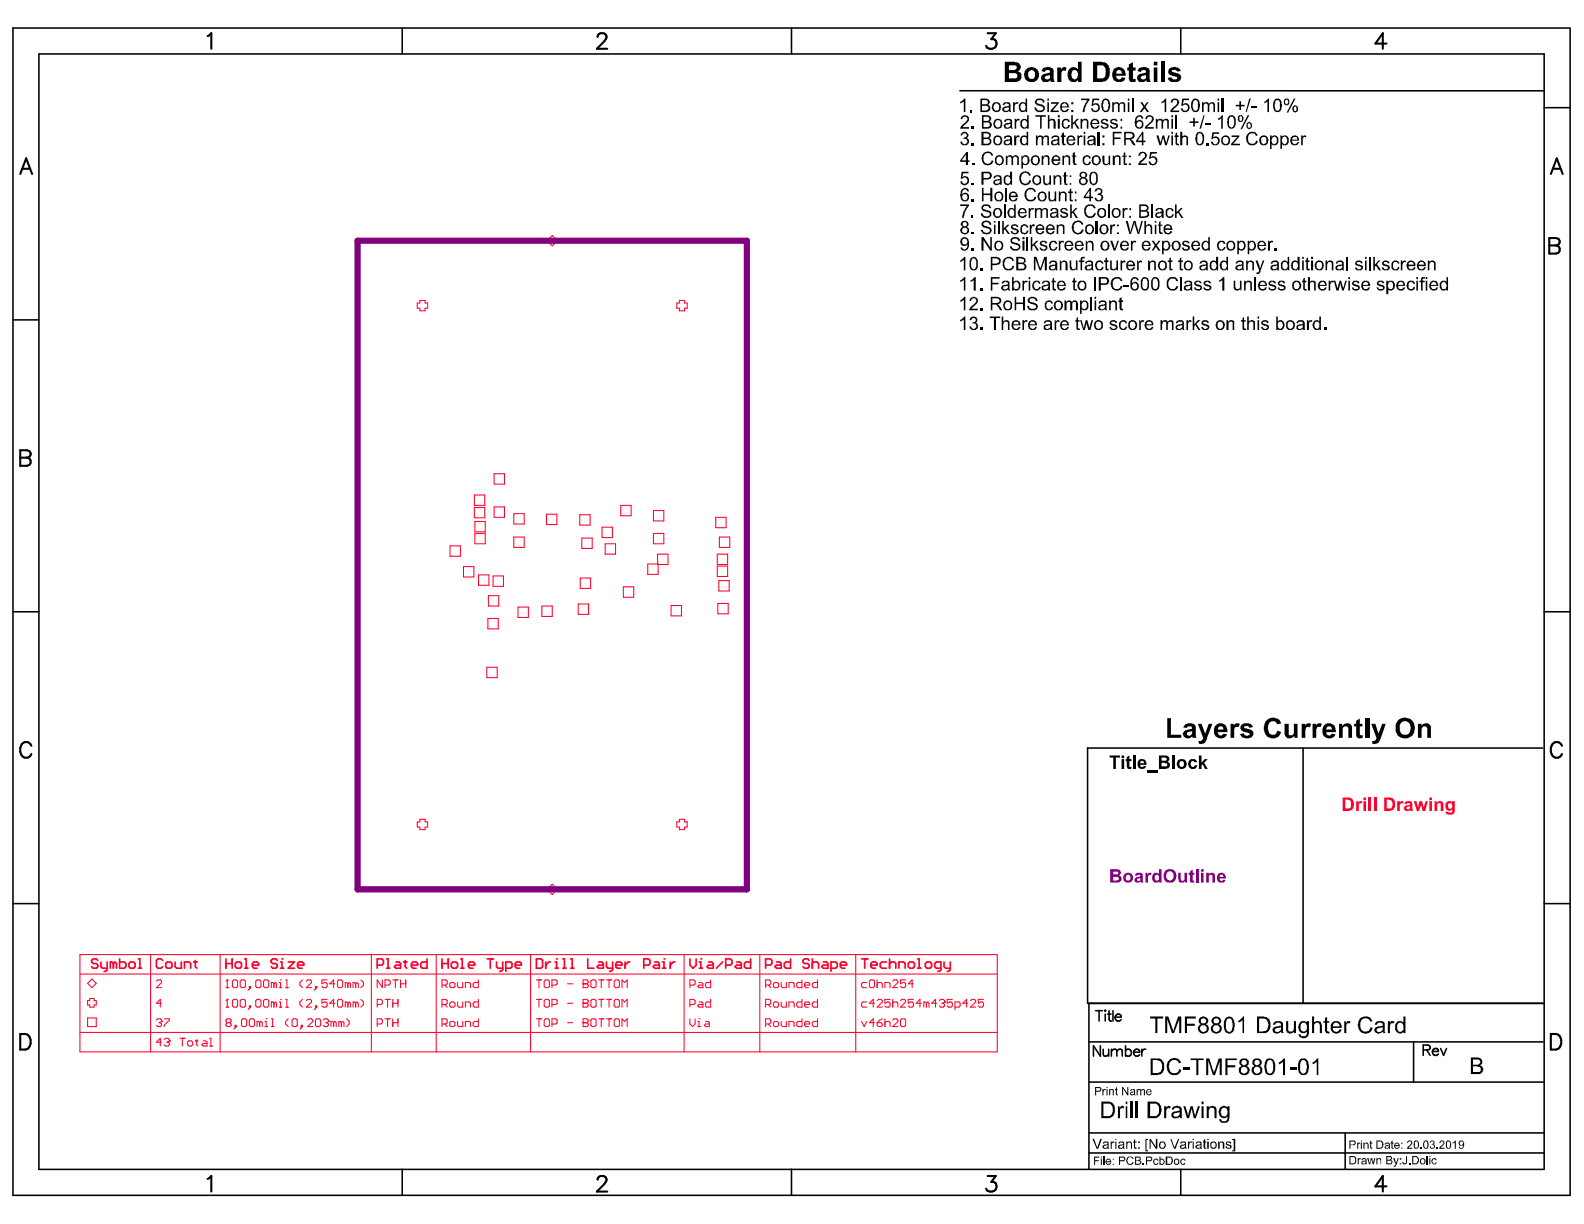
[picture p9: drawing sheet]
<svg xmlns="http://www.w3.org/2000/svg" width="279mm" height="216mm" viewBox="0 0 279 216" stroke-linecap="round" stroke-linejoin="round" font-family="sans-serif">
<g fill="none" stroke="#000" stroke-width=".27">
<path d="M6.9 9.5h265.5v196.8h-265.5zM70.9 4.9v4.6M139.6 4.9v4.6M169.3 16h103.1M199.8 17.4v2.4M208.3 4.9v4.6M272.4 19h4.5M277 4.9h-274.7v205.9h274.7v-205.8M176.2 39v2.3M177.2 36.1v2.3M177.5 33.1v2.4M195.6 36.1v2.3"/>
<path d="M203.3 36.1v2.3M207.5 20.3v2.4M2.3 56.4h4.6M181.2 41.8v2.4M192.5 52.4v2.3M193.1 48.9v2.4M208.3 48.9v2.4M221.4 48.9v2.4M237.6 45.3v2.4M241.6 45.3v2.4M2.3 107.9h4.6M272.4 107.9h4.5"/>
<path d="M229.8 131.9v45M272.1 131.9h-80.3v45h80.3M2.3 159.4h4.6M272.4 159.4h4.5M193.3 178.3h1.2M193.9 178.3v1.8M195 178.2v.2zM195 178.9v1.2M195.4 178.9h.6M195.6 178.3v1.5l.1 .2 .4 .1M196.3 178.3v1.8M196.7 179.4a.58 .58 0 0 0 .3 .7 .58 .58 0 0 0 .7-.3"/>
<path d="M196.8 179.1a.51 .51 0 0 1 .6-.2 .51 .51 0 0 1 .3 .5h-1zM272.4 177h-80.3v29.2M192.1 183.8h80.1M192.1 199.8h80.3M192.2 190.9h80M194.1 184.5v1.8l-1.2-1.8v1.8M194.6 185.1l.1 1.1 .4 .1 .5-.4M195.6 185.1v1.2M196 185.1v1.2M196 185.4l.5-.3 .4 .1 .1 .2M197 185.4l.4-.3 .5 .1 .1 1.1M197 185.4v.9"/>
<path d="M198.5 185.3a.58 .58 0 0 1 .9-.1 .58 .58 0 0 1 0 .9 .58 .58 0 0 1-.9-.1M198.5 184.5v1.8M200 185.6a.58 .58 0 0 0 .3 .6 .58 .58 0 0 0 .7-.2M200.1 185.3a.51 .51 0 0 1 .5-.2 .51 .51 0 0 1 .4 .5h-1zM201.4 185.1v1.2M202.1 185.1a.59 .59 0 0 0-.7 .5M237.3 199.8v6.4M249.3 190.9h.1M249.3 183.8v7.1M251 185.2l1.1-.1a.42 .42 0 0 0 0-.7l-1.1-.1v1.9M251.7 185.2l.6 1M252.7 185.5a.58 .58 0 0 0 .3 .6 .58 .58 0 0 0 .7-.2"/>
<path d="M252.9 185a.48 .48 0 0 1 .6 0 .48 .48 0 0 1 .2 .5h-1zM254.1 184.9l.5 1.3 .6-1.3M70.9 206.2v4.6M139.6 206.2v4.6M192.1 203.4h80.3M208.3 206.2v4.6"/>
</g>
<g fill="none" stroke="#000" stroke-width=".37">
<path d="M36.6 6.4l.7-.5v2.7M105.4 6.5a.68 .68 0 0 1 .5-.6h.6a.67 .67 0 0 1 .3 1l-1.5 1.7h1.8M174.2 5.9h1.4l-.7 1a.88 .88 0 0 1 .9 1 .88 .88 0 0 1-1.2 .7l-.4-.1-.3-.4M215.6 17.4v2.4M244.6 7.7h-2l1.3-1.8v2.7M3.6 30.7l1-2.8 1.1 2.8M4 29.8h1.3M193.4 39v2.3M193.8 23.2v2.4M273.6 30.7l1-2.8 1 2.8M273.9 29.8h1.4M273.3 42h1.2l.3 .1a.63 .63 0 0 1 0 1.1l-.3 .1a.72 .72 0 0 1 .6 .7 .72 .72 0 0 1-.6 .7h-1.2z"/>
<path d="M273.3 43.3h1.2M3.6 79.4h1.1l.4 .2a.63 .63 0 0 1 0 1l-.4 .1a.72 .72 0 0 1 .7 .7 .72 .72 0 0 1-.7 .8h-1.1zM3.6 80.7h1.1M5.5 131.6a1.01 1.01 0 0 0-1.1-.7 1.01 1.01 0 0 0-.8 1 1.2 1.2 0 0 0 .2 1.4 1.2 1.2 0 0 0 1.3 .2l.4-.5M207 133.3v2.3M275.5 131.6a1.01 1.01 0 0 0-1.1-.7 1.01 1.01 0 0 0-.8 1 1.2 1.2 0 0 0 .2 1.4 1.2 1.2 0 0 0 1.3 .2l.4-.5M3.6 182.4h.9a1.46 1.46 0 0 1 .9 1.4 1.46 1.46 0 0 1-.9 1.3h-.9zM199.6 194.3v2.9M200.5 194.3v2.9M273.6 182.4h.9a1.46 1.46 0 0 1 .9 1.4 1.46 1.46 0 0 1-.9 1.3h-.9zM36.6 208l.7-.6v2.8M105.4 208.1a.68 .68 0 0 1 .5-.7h.6a.67 .67 0 0 1 .3 1.1l-1.5 1.7h1.8"/>
<path d="M174.2 207.4h1.4l-.7 1.1a.88 .88 0 0 1 .9 1 .88 .88 0 0 1-1.2 .7l-.4-.2-.3-.3M244.6 209.3h-2l1.3-1.9v2.8"/>
</g>
<g fill="#000">
<path d="M169.4 17.9l.5-.2 .2-.3h.2v2.4h-.3v-1.9l-.5 .3h-.1zM171.2 19.4h.3v.4h-.3zM178.7 18h.3v.3l.2-.3h.4l-.1 .4a.26 .26 0 0 0-.3-.1 .26 .26 0 0 0-.1 .3h-.1v1.2h-.3zM182.6 17.7a1.11 1.11 0 0 1 1.6 .1l.1 .2-.4 .1a.53 .53 0 0 0-.3-.5 .53 .53 0 0 0-.6 .2 .31 .31 0 0 0-.1 .3 .31 .31 0 0 0 .4 .2l.1 .1a.72 .72 0 0 1 .9 .7 .72 .72 0 0 1-.9 .7 .79 .79 0 0 1-.9-.9h.2a.72 .72 0 0 0 .6 .6 .72 .72 0 0 0 .7-.3v-.3l-.2-.1a1.48 1.48 0 0 1-1.2-.5l-.1-.1zM185.4 18h1.4v.2l-1.1 1.3h1.1v.3h-1.5v-.3l1.1-1.2h-1zM186.5 11.9h.6v.4l.3-.3a.44 .44 0 0 1 .7 0l-.2 .5a.54 .54 0 0 0-.6 .1 .54 .54 0 0 0-.1 .7v1.2h-.7zM190.7 17.4h1.5v.4l-.3 .1v.2a2.05 2.05 0 0 0-.6 1.5l-.1 .2h-.2l.1-.4a2.17 2.17 0 0 1 .6-1.6l.1-.1h-1.1zM192.7 17.4h1.2v.3h-.9l-.2 .6h.1a.71 .71 0 0 1 .8 0 .71 .71 0 0 1 .3 .7 .79 .79 0 0 1-.7 .8 .79 .79 0 0 1-.9-.7h.4l.1 .3a.53 .53 0 0 0 .8-.4 .53 .53 0 0 0-.7-.5l-.2 .2h-.3zM196.2 18h.3v.3l.1-.3h.6l.3 .3a.53 .53 0 0 1 .6-.3 .53 .53 0 0 1 .4 .6v1.2h-.3v-1.4l-.3-.2-.4 .3v1.3h-.3v-1.4a.45 .45 0 0 0-.5-.1 .45 .45 0 0 0-.2 .6v.9h-.3zM199.1 11.3l.7-.3v.9h.5v.5h-.5v1.1a.3 .3 0 0 0 .1 .3 .3 .3 0 0 0 .3 .1h.1v.6h-.2a.72 .72 0 0 1-1-.8v-1.3h-.3v-.5h.3zM201.1 18h.4l.4 .7 .4-.7h.3l-.6 .9 .7 .9h-.4l-.4-.7-.5 .7h-.4l.7-.9zM204.9 10.9h.6v3.6h-.6z"/>
<path d="M204.9 17.9l.3-.1 .3-.4h.2v2.4h-.3v-1.9l-.4 .3zM206.2 12.2a1.33 1.33 0 0 1 2.1 .3l-.7 .1-.2-.2h-.2a.28 .28 0 0 0-.4-.1 .28 .28 0 0 0-.1 .3l.4 .2a1.43 1.43 0 0 1 1.3 .7 1.07 1.07 0 0 1-1.5 1l-.6-.2-.3-.5 .6-.2 .1 .1a.56 .56 0 0 0 .9 .1l-.1-.3a2.05 2.05 0 0 1-1.4-.6zM206.6 17.6a.78 .78 0 0 1 1.3 .2l.1 .1a1.95 1.95 0 0 1-.8 1.2l-.4 .4h1.2v.3h-1.6v-.1a2.32 2.32 0 0 1 1-1.2 .47 .47 0 0 0 .2-.7 .47 .47 0 0 0-.6-.1l-.2 .1v.3l-.4-.1zM208.5 17.4h1.2v.3h-.9l-.2 .6h.1a.79 .79 0 0 1 1.2 .7 .79 .79 0 0 1-1.1 .8l-.3-.2-.2-.5h.3l.1 .3a.52 .52 0 0 0 .8-.1 .52 .52 0 0 0-.1-.7 .52 .52 0 0 0-.8 .1h-.2zM212 18h.3v.3l.3-.3a.49 .49 0 0 1 .6 .3 .69 .69 0 0 1 1.1 0v1.5h-.3v-1.1a.33 .33 0 0 0-.1-.4 .33 .33 0 0 0-.3 0l-.3 .2v1.3h-.3v-1.1a.33 .33 0 0 0-.1-.4 .33 .33 0 0 0-.3 0 .37 .37 0 0 0-.3 .6v.9h-.3zM218 18.5h.6v-.7h.3v.7h.6v.3h-.6v.6h-.3v-.6h-.6zM220.4 17.4h.2l-.7 2.4h-.2zM220.7 18.8h.9v.2h-.9zM223 17.9l.3-.1 .4-.4h.1v2.4h-.2v-1.9l-.5 .3zM169.5 23.5a.68 .68 0 0 1 .9-.2 .68 .68 0 0 1 .3 .9l-.2 .1a.67 .67 0 0 1 .4 .9 .67 .67 0 0 1-.8 .4h-.3l-.3-.2-.1-.4h.3a.37 .37 0 0 0 .2 .3 .37 .37 0 0 0 .4 .1 .43 .43 0 0 0 .3-.6 .43 .43 0 0 0-.6-.3h-.1l.2-.2a.38 .38 0 0 0 .5-.4 .38 .38 0 0 0-.5-.4l-.3 .1-.1 .3h-.2zM169.5 20.6a.76 .76 0 0 1 .9-.3 .76 .76 0 0 1 .5 .8l-.1 .3-1 .9v.1h1.1v.3h-1.5l.1-.4 .3-.3a1.51 1.51 0 0 0 .8-1.1 .48 .48 0 0 0-.5-.3 .48 .48 0 0 0-.4 .5l-.2-.1zM169.6 30.3h1.2v.3h-.9l-.2 .6a.78 .78 0 0 1 1 0 .78 .78 0 0 1 .2 .9 .81 .81 0 0 1-.8 .6 .81 .81 0 0 1-.7-.7l.3-.1a.46 .46 0 0 0 .5 .5 .46 .46 0 0 0 .4-.5 .48 .48 0 0 0-.3-.6 .48 .48 0 0 0-.6 .3l-.2-.1z"/>
<path d="M169.4 36.1h1.5v.2l-.3 .5a2.61 2.61 0 0 0-.6 1.6h-.3l.1-.8 .4-.8 .4-.5h-1.2zM171.4 38.1h.3v.3h-.3zM171.4 22.3h.3v.4h-.3zM171.4 25.3h.3v.3h-.3zM171.4 32.3h.3v.3h-.3zM171.4 35.1h.3v.4h-.3zM171.5 28.8h.3v.3h-.3zM173.1 36.4a1.1 1.1 0 0 1 1.6-.1l.2 .4h-.4v-.1a.65 .65 0 0 0-.9-.2 .23 .23 0 0 0-.2 .3 .23 .23 0 0 0 .3 .2l.5 .2a.71 .71 0 0 1 .7 .8 .71 .71 0 0 1-1 .5 .79 .79 0 0 1-.9-.8h.3a.73 .73 0 0 0 .6 .6 .73 .73 0 0 0 .7-.3v-.3l-.2-.2a1.48 1.48 0 0 1-1.2-.4zM173.2 39.2a.99 .99 0 0 1 1.6 .2l.1 .2h-.4a.53 .53 0 0 0-.4-.4 .53 .53 0 0 0-.6 .2l-.1 .1 .1 .2 .3 .2a1.1 1.1 0 0 1 1.1 .8 1.02 1.02 0 0 1-.9 .7 1.02 1.02 0 0 1-1-.8v-.1h.4a.64 .64 0 0 0 .4 .6 .64 .64 0 0 0 .7-.2 .31 .31 0 0 0 .1-.3 .31 .31 0 0 0-.3-.2v-.1a1.25 1.25 0 0 1-1.2-.6zM173.3 27.2a1.09 1.09 0 0 1 1.8 .1l.1 .2h-.3a.71 .71 0 0 0-.9-.5 .71 .71 0 0 0-.5 .8 .81 .81 0 0 0 .2 .9 .81 .81 0 0 0 .9 .1l.3-.5 .3 .2a1.08 1.08 0 0 1-1.6 .4 1.55 1.55 0 0 1-.3-1.7zM173.2 33.1h.3v1h1.2v-1h.3v2.4h-.3v-1.1h-1.2v1.1h-.3zM178.3 39.8a.76 .76 0 0 1 1.3 .2l-.3 .1a.38 .38 0 0 0-.3-.3 .38 .38 0 0 0-.4 .3l.1 .1a1.03 1.03 0 0 1 1 .6 .85 .85 0 0 1-1.3 .4l-.2-.4 .3-.1 .1 .3h.2a.39 .39 0 0 0 .6-.2l-.1-.2-.8-.1-.2-.2z"/>
<path d="M177.4 27.5h.2v.1a.69 .69 0 0 1 1.1 0 .53 .53 0 0 1 .6-.2 .53 .53 0 0 1 .4 .5v1.2h-.3v-1.1a.37 .37 0 0 0-.4-.4 .37 .37 0 0 0-.3 .5v1h-.3v-1.1a.39 .39 0 0 0-.5-.4 .39 .39 0 0 0-.2 .6v.9h-.3zM179 21h.3v.2a.39 .39 0 0 1 .6-.1l-.1 .2a.37 .37 0 0 0-.4 0 .37 .37 0 0 0-.1 .4v1h-.3zM178.9 23.9h.3l.1 .3a.36 .36 0 0 1 .2-.3 .36 .36 0 0 1 .4 .1l-.2 .3-.3-.1-.1 .1v1.3h-.4zM180.1 39.8a.72 .72 0 0 1 .7-.3 .72 .72 0 0 1 .6 .6l-.3 .1a.42 .42 0 0 0-.5-.4 .42 .42 0 0 0-.3 .6 .51 .51 0 0 0 .1 .6 .51 .51 0 0 0 .6 0l.2-.4 .2 .1v.1a.68 .68 0 0 1-1.1 .4 1.07 1.07 0 0 1-.2-1.3zM179.9 30.8a1.36 1.36 0 0 1 1.7-.3l.2 .4-.3 .1a.69 .69 0 0 0-.7-.5 .69 .69 0 0 0-.6 .7 .86 .86 0 0 0 .8 1.2l.4-.3 .1-.3 .4 .1h-.1a.97 .97 0 0 1-.9 .8 .97 .97 0 0 1-1-.8h-.1zM180.8 33.7a1.07 1.07 0 0 1 1-.6 1.07 1.07 0 0 1 .9 .7l-.2 .1a.71 .71 0 0 0-.8-.5 .71 .71 0 0 0-.6 .7l-.1 .1 .1 .3a.46 .46 0 0 0 .3 .6v.1a.69 .69 0 0 0 1.1-.5l.3 .1a1.08 1.08 0 0 1-1.2 .7 1.08 1.08 0 0 1-.9-1.2zM181.4 36.7h.3v.3l.2-.3h.5l-.1 .4a.26 .26 0 0 0-.3-.1 .26 .26 0 0 0-.2 .3l-.1 1.1h-.3zM181.6 39.6h.3l.1 .2a.31 .31 0 0 1 .2-.3 .31 .31 0 0 1 .3 .1v.3l-.2-.1-.3 .2-.1 1.3h-.3zM182.5 36.7h.3v.3l.2-.3h.2a.49 .49 0 0 1 .6 .3 .54 .54 0 0 1 .6-.3 .54 .54 0 0 1 .4 .5v1.2h-.2v-1.3a.26 .26 0 0 0-.2-.2 .26 .26 0 0 0-.3 .1l-.3 .3v1.1h-.2v-1.1a.3 .3 0 0 0-.1-.3 .3 .3 0 0 0-.4 0l-.3 .3v1.1h-.3zM182.6 20.3h1.9v.3h-.8v2.1h-.2v-2.1h-.9zM182.7 23.9h.3v.3l.3-.3h.4a.29 .29 0 0 0 .3 .2 .29 .29 0 0 0 .3-.2h.1a.5 .5 0 0 1 .6 .5v1.2h-.3v-1.2a.38 .38 0 0 0-.4-.2 .38 .38 0 0 0-.3 .4v1h-.3v-1.2a.32 .32 0 0 0-.3-.2 .32 .32 0 0 0-.3 .3l-.1 1.1h-.3zM183.7 27.5h.3v.1a.59 .59 0 0 1 .7-.2 .59 .59 0 0 1 .4 .6v1.1h-.3v-1a.37 .37 0 0 0-.3-.5 .37 .37 0 0 0-.4 .4l-.1 1.1h-.3z"/>
<path d="M184.8 20.3h.3v.8h.1a.56 .56 0 0 1 .6-.1 .56 .56 0 0 1 .4 .5v1.2h-.4v-1.2a.39 .39 0 0 0-.5-.2 .39 .39 0 0 0-.2 .5v.9h-.3zM184 30.9h.3v1a.43 .43 0 0 0 .4 .5 .43 .43 0 0 0 .4-.5v-1h.3v1.7h-.3v-.2l-.3 .2a.55 .55 0 0 1-.5 0 .55 .55 0 0 1-.3-.6zM184.9 33.8h.3v1.1a.42 .42 0 0 0 .5 .4 .42 .42 0 0 0 .3-.5v-1h.3v1.7h-.3v-.3a.59 .59 0 0 1-.7 .3 .59 .59 0 0 1-.4-.6zM185.8 30.9h.3v.3a.57 .57 0 0 1 .6-.3 .57 .57 0 0 1 .5 .5v1.2h-.3v-1a.37 .37 0 0 0-.3-.5 .37 .37 0 0 0-.4 .4h-.1v1.1h-.3zM186.4 39.6h.3v.2a.59 .59 0 0 1 .6-.3 .59 .59 0 0 1 .5 .6v1.2h-.3v-1a.42 .42 0 0 0-.5-.5 .42 .42 0 0 0-.3 .6v.9h-.3zM186.8 33.8h.2v.2a.61 .61 0 0 1 .8-.2 .61 .61 0 0 1 .3 .7v1h-.2v-1a.38 .38 0 0 0-.3-.5 .38 .38 0 0 0-.5 .3l-.1 1.2h-.2zM187.3 23.5l.4-.2v.6h.2v.3h-.2v1.2h.2v.2a.3 .3 0 0 1-.4 0 .3 .3 0 0 1-.1-.3h-.1v-1.1h-.2v-.3h.2zM187 37a.87 .87 0 0 1 1.3 0v.2h-.3a.37 .37 0 0 0-.4-.3 .37 .37 0 0 0-.3 .4l.5 .1a.48 .48 0 0 1 .5 .4 .48 .48 0 0 1-.3 .5l-.1 .1a.84 .84 0 0 1-1-.5h.4a.42 .42 0 0 0 .6 .3l.1-.1a.27 .27 0 0 0 0-.4 .27 .27 0 0 0-.3 0l-.2-.1a.62 .62 0 0 1-.5-.6zM187.3 21.3a.78 .78 0 0 1 1.4 .1l-.3 .1a.37 .37 0 0 0-.5-.3h-.1a.9 .9 0 0 0 .1 1.3 .46 .46 0 0 0 .5-.4h.4a.75 .75 0 0 1-.8 .6 .75 .75 0 0 1-.7-.7l-.1-.1zM187.7 30.5l.3-.2v.6h.3v.2h-.3v1.3h.3v.2a.32 .32 0 0 1-.3 .1 .32 .32 0 0 1-.2-.3l-.1-1.3h-.2v-.2h.2zM187.4 27.5h.3v.1a.58 .58 0 0 1 .6-.3 .58 .58 0 0 1 .5 .6v1.2h-.3v-1a.42 .42 0 0 0-.5-.5 .42 .42 0 0 0-.3 .6v.9h-.3zM188.7 33.4l.3-.2v.6h.2v.2h-.2v1.2h.2l-.1 .3a.37 .37 0 0 1-.4-.4v-1.1h-.3v-.2h.3z"/>
<path d="M188.8 36.1h.2v1.3l.7-.7h.4l-.7 .6 .7 1.1h-.3l-.6-.9-.2 .2v.7h-.2zM189 20.3h.2v1.4l.8-.7h.3l-.6 .6 .7 1.1h-.3l-.6-.9-.3 .2v.7h-.2zM189.2 27l.4-.2v.7h.3v.1h-.3v1.2h.3l-.1 .3a.3 .3 0 0 1-.4 0 .3 .3 0 0 1-.1-.4h-.1v-1.1h-.2v-.1h.2zM189.2 39.4a1.08 1.08 0 0 1 1.9 0v.2l-.3-.1a.78 .78 0 0 0-1-.2 .78 .78 0 0 0-.4 1 .77 .77 0 0 0 1.2 .6l.3-.4h.3l-.1 .3a1.05 1.05 0 0 1-1.1 .6 1.05 1.05 0 0 1-.9-.8l-.1-.7zM190.1 23.9h.2v.3a.39 .39 0 0 1 .7-.2l-.1 .3a.38 .38 0 0 0-.5 0 .38 .38 0 0 0-.1 .4v.9h-.2zM190.6 21h.3v.2a.59 .59 0 0 1 .7-.2 .59 .59 0 0 1 .4 .6v1.1h-.3v-1a.38 .38 0 0 0-.3-.5 .38 .38 0 0 0-.4 .3l-.1 1.2h-.3zM191.2 27.5a.79 .79 0 0 1 1.2 .4l-.2 .1v-.1a.48 .48 0 0 0-.6-.3 .48 .48 0 0 0-.4 .6 .49 .49 0 0 0 .3 .6 .49 .49 0 0 0 .7-.2v-.1l.2 .1a.8 .8 0 0 1-1.2 .4 1.26 1.26 0 0 1 0-1.5zM191.4 36.4a1.09 1.09 0 0 1 1.9 .3l-.3 .1a.68 .68 0 0 0-1.1-.4h-.1a1.1 1.1 0 0 0 .2 1.7l.5 .1 .4-.3 .1-.3h.3v.1a1.04 1.04 0 0 1-1.3 .7 1.41 1.41 0 0 1-.8-1.6zM193.3 33.3a.71 .71 0 0 1 .7-.1 .71 .71 0 0 1 .4 .7v.2l-.2 .1a.73 .73 0 0 1 .2 1.1 .73 .73 0 0 1-1.1 .1l-.2-.3v-.2h.2a.48 .48 0 0 0 .6 .4 .48 .48 0 0 0 .4-.6 .48 .48 0 0 0-.7-.3v-.3a.39 .39 0 0 0 .6-.1 .39 .39 0 0 0-.3-.6 .39 .39 0 0 0-.5 .3l-.3 .1zM194.3 21.1a.88 .88 0 0 1 1.2 .1v.2l-.4-.1a.3 .3 0 0 0-.3-.2 .3 .3 0 0 0-.3 .2 .2 .2 0 0 0 .1 .3 .2 .2 0 0 0 .2 0l.1 .1a.52 .52 0 0 1 .6 .5 .52 .52 0 0 1-.6 .5l-.5-.1-.2-.2v-.3h.2l.1 .2a.41 .41 0 0 0 .4 .2 .41 .41 0 0 0 .4-.3l-.1-.1-.8-.3a.36 .36 0 0 1-.3-.3 .36 .36 0 0 1 .2-.4zM194.4 27.5h.4v.9a.4 .4 0 0 0 .4 .5 .4 .4 0 0 0 .3-.5v-.9h.3v1.6h-.2v-.3l-.1 .1a.62 .62 0 0 1-.7 .2 .62 .62 0 0 1-.4-.6zM195.8 21.2a.89 .89 0 0 1 1.3 0v.2l-.4-.1a.3 .3 0 0 0-.2-.2 .3 .3 0 0 0-.3 .2 .2 .2 0 0 0 0 .3 .2 .2 0 0 0 .3 0l.1 .1a.5 .5 0 0 1 .5 .3 .5 .5 0 0 1-.2 .6 .67 .67 0 0 1-.7 .1 .67 .67 0 0 1-.4-.6h.3a.37 .37 0 0 0 .4 .4 .37 .37 0 0 0 .3-.4l-.7-.3a.37 .37 0 0 1-.3-.6z"/>
<path d="M195.8 39.6h.3l.1 .2a.31 .31 0 0 1 .2-.3 .31 .31 0 0 1 .3 .1l-.1 .3-.1-.1v.1a.28 .28 0 0 0-.3 .1 .28 .28 0 0 0 0 .4l-.1 .9h-.3zM196.3 27.5h.3v.1a.6 .6 0 0 1 .7-.2 .6 .6 0 0 1 .4 .7v1h-.3v-1a.37 .37 0 0 0-.3-.5 .37 .37 0 0 0-.5 .4v1.1h-.3zM196.3 23.2h1.5v.3h-1.2v.8h1.1v.2h-1.1v1.1h-.3zM198.2 27l.3-.2v.7h.3v.1h-.3v1.2h.3v.3h-.1a.37 .37 0 0 1-.5-.5v-1h-.3v-.1h.3zM198 36.7h.3v.3a.39 .39 0 0 1 .6-.2l-.1 .3a.26 .26 0 0 0-.3-.1 .26 .26 0 0 0-.1 .3h-.1v1.1h-.3zM200.9 27.1a.8 .8 0 0 1 .9-.3 .8 .8 0 0 1 .5 .7l-.2 .4-1 .9h1.2v.3h-1.5v-.1a1.62 1.62 0 0 1 .8-1 .51 .51 0 0 0 .4-.5 .51 .51 0 0 0-.5-.5l-.4 .2v.3h-.3zM201.9 39h.2v.8a.59 .59 0 0 1 .7-.3 .59 .59 0 0 1 .4 .6v1.2h-.2v-1.1a.42 .42 0 0 0-.5-.4 .42 .42 0 0 0-.4 .6v.9h-.2zM202.1 20.6a.76 .76 0 0 1 .9-.3 .76 .76 0 0 1 .5 .8l-.2 .4-1 .9h1.2v.3h-1.5v-.2a1.89 1.89 0 0 1 1-1l.1-.2a.44 .44 0 0 0-.2-.7 .44 .44 0 0 0-.6 .5l-.3-.1zM202.9 26.8h1.2v.3h-1l-.1 .6a.77 .77 0 0 1 1.1 .3 .77 .77 0 0 1-.5 1.1 .69 .69 0 0 1-1-.6l.4 .1a.46 .46 0 0 0 .6 .3 .46 .46 0 0 0 .2-.7l-.2-.4h-.5l-.1 .2h-.3zM204.4 39.2l.3-.2v.6h.4v.2h-.4v1.1l.4 .1v.3a.42 .42 0 0 1-.5 0 .42 .42 0 0 1-.2-.5v-1h-.2v-.2h.2zM203.9 21h.3v.2v-.1l.3-.1a.49 .49 0 0 1 .7 .2 .6 .6 0 0 1 1 0v1.5h-.3v-1.2a.38 .38 0 0 0-.5-.3 .38 .38 0 0 0-.2 .5v1h-.3v-1.2a.38 .38 0 0 0-.5-.3 .38 .38 0 0 0-.2 .5v1h-.3zM204 23.9h.3l.4 1.4 .4-1.4h.2l.4 1.4 .4-1.4h.2l-.5 1.7h-.3l-.3-1.3-.4 1.3h-.3z"/>
<path d="M205.6 37.1a.78 .78 0 0 1 1.4 .1l-.3 .1a.37 .37 0 0 0-.3-.4 .37 .37 0 0 0-.4 .3l-.1 .1a.62 .62 0 0 0 0 .6 .62 .62 0 0 0 .6 .3l.3-.4h.3a.79 .79 0 0 1-1.1 .5 .79 .79 0 0 1-.4-1zM207.3 36.1h.2v1.3l.8-.7h.3l-.6 .6 .7 1.1h-.3l-.6-.9-.3 .2v.7h-.2zM207.4 23.5l.2-.2v.6h.3v.3h-.3v1.2h.3l.1 .2h-.5l-.1-.2v-1.2h-.2v-.3h.2zM208.2 23.2h.3v1a.54 .54 0 0 1 .7-.3 .54 .54 0 0 1 .4 .6v1.1h-.3v-1.2a.39 .39 0 0 0-.5-.2 .39 .39 0 0 0-.3 .5v.9h-.3zM209.8 21.4h.7v-.6h.2v.6h.7v.3h-.7v.6h-.2v-.6h-.7zM212.3 20.3h.2l-.7 2.4h-.2zM212.8 25.3h.4v.3h-.4zM212.6 21.7h.9v.3h-.9zM213.9 23.3h1.1v.3h-.9l-.2 .7a.76 .76 0 0 1 1 0 .76 .76 0 0 1 .1 1 .8 .8 0 0 1-.8 .3 .8 .8 0 0 1-.6-.6h.3a.46 .46 0 0 0 .5 .4 .46 .46 0 0 0 .5-.4 .52 .52 0 0 0-.3-.6 .52 .52 0 0 0-.7 .1h-.2zM214.9 20.9l.4-.2 .2-.4h.2v2.4h-.3v-1.8l-.5 .3zM217.2 23.9h1.4v.2l-1.1 1.3h1.2v.2h-1.5v-.2l1.1-1.2h-1.1zM219.9 23.8a1.13 1.13 0 0 1 1.6-.4l.3 .3v.2l-.3 .1a.74 .74 0 0 0-.9-.5 .74 .74 0 0 0-.4 1 .71 .71 0 0 0 .3 .8 .71 .71 0 0 0 .8 0l.2-.1v-.4l.4 .1-.1 .1a1.04 1.04 0 0 1-.9 .6 1.04 1.04 0 0 1-1-.6l-.1-.2z"/>
<path d="M229.5 23.9h.3v.3l.1-.1a.32 .32 0 0 1 .5-.1l-.1 .3a.26 .26 0 0 0-.3-.1 .26 .26 0 0 0-.1 .2h-.1v1.2h-.3zM169.4 45.9l.4-.2 .3-.4h.2v2.4h-.3v-1.8l-.5 .3zM169.4 49.4l.5-.3 .2-.2h.2v2.4h-.3v-1.9l-.5 .3h-.1zM169.5 52.9l.3-.2 .3-.3h.2v2.3h-.3v-1.8l-.6 .4zM169.4 56.5l.4-.3 .3-.4h.2v2.4h-.3v-1.8l-.6 .3zM171.4 41h.3v.3h-.3zM171.4 43.8h.3v.4h-.3zM171.1 56.1a.72 .72 0 0 1 .7-.3 .72 .72 0 0 1 .6 .6l-.1 .4-.2 .1 .3 .2a.75 .75 0 0 1-.1 .9 .75 .75 0 0 1-.8 .2 .62 .62 0 0 1-.5-.6h.3a.44 .44 0 0 0 .5 .4 .44 .44 0 0 0 .4-.6 .44 .44 0 0 0-.6-.3v-.3a.4 .4 0 0 0 .5-.2 .4 .4 0 0 0-.2-.5 .4 .4 0 0 0-.5 .2l-.1 .2h-.3zM171.1 52.6a.89 .89 0 0 1 1.4 .1 1.33 1.33 0 0 1-.8 1.4l-.3 .4h1.1v.2h-1.6l.4-.6a1.84 1.84 0 0 0 .9-1.1 .46 .46 0 0 0-.5-.4 .46 .46 0 0 0-.4 .5h-.3zM171.2 49.4h.2l.5-.5h.2v2.4h-.4v-1.9l-.3 .3h-.2zM172.9 47.3h.4v.4h-.4zM172.9 50.9h.4v.4h-.4z"/>
<path d="M172.9 54.4h.4v.3h-.4zM172.9 57.8h.4v.4h-.4zM173.1 41.8h.4l1.2 1.9v-1.9h.2v2.4h-.2l-1.2-1.8v1.8h-.4zM174.8 48.9h1.5v.2h-1.3v.8h1.1v.3h-1.1v1.1h-.2zM174.6 55.8h1.8v.3h-.7v2.1h-.4v-2.1h-.7zM176.7 55.8h.3v.9h.1a.56 .56 0 0 1 .7-.2 .56 .56 0 0 1 .3 .6v1.1h-.3v-1.1a.36 .36 0 0 0-.2-.4 .36 .36 0 0 0-.5 .1l-.1 .3v1.1h-.3zM176.8 39h.3v1.3l.6-.7h.4l-.7 .7 .8 1h-.4l-.6-.8-.1 .1v.7h-.3zM177.1 45.7a1.03 1.03 0 0 1 1.8 .2l-.3 .1a.76 .76 0 0 0-.8-.4 .76 .76 0 0 0-.7 .7 .98 .98 0 0 0 .9 1.2l.2-.1a.47 .47 0 0 0 .4-.5l.3 .1a1.01 1.01 0 0 1-1.7 .5 1.56 1.56 0 0 1-.1-1.8zM178.2 42.2a1.03 1.03 0 0 1 1.7 .1v.2l-.3 .1a.6 .6 0 0 0-.5-.5 .6 .6 0 0 0-.6 .3l.2 .3 .4 .1a.77 .77 0 0 1 .7 .3 .77 .77 0 0 1 .1 .8 1.09 1.09 0 0 1-1.7-.3l.2-.2a.73 .73 0 0 0 1 .5v-.1a.33 .33 0 0 0 .3-.4 .33 .33 0 0 0-.4-.2l-.2-.1a.79 .79 0 0 1-.9-.9zM179 52.4h.3v1h1.1v-1h.4v2.3h-.4v-1.1h-1.1v1.1h-.3zM180.3 49.5h.3v.3a.39 .39 0 0 1 .7-.2l-.1 .3a.26 .26 0 0 0-.3-.1 .26 .26 0 0 0-.2 .3h-.1v1.2h-.3zM180.3 56.5h.3v.2h.1a.32 .32 0 0 1 .6-.1l-.1 .2a.26 .26 0 0 0-.3 0 .26 .26 0 0 0-.2 .2h-.1v1.2h-.3z"/>
<path d="M181.8 41.8h.3v1.4l.7-.7h.4l-.7 .6 .8 1.1h-.4l-.5-.9-.3 .2v.7h-.3zM181.4 52.6a1.04 1.04 0 0 1 1.6 .3v.2h-.3a.65 .65 0 0 0-1.1-.3l-.1 .2 .2 .3a1.45 1.45 0 0 1 1.4 .7 .83 .83 0 0 1-1.1 .7l-.5-.1-.2-.2-.1-.4 .2-.1a.7 .7 0 0 0 .6 .6 .7 .7 0 0 0 .7-.3v-.1a.38 .38 0 0 0-.5-.4v-.1a.8 .8 0 0 1-.9-.7zM182.3 49.7h.1a.73 .73 0 0 1 1.2 .4h-.3a.41 .41 0 0 0-.5-.4 .41 .41 0 0 0-.3 .5l-.1 .2a.47 .47 0 0 0 .3 .6 .47 .47 0 0 0 .6-.4h.3a.77 .77 0 0 1-1 .6 .77 .77 0 0 1-.5-1zM183.5 42.7a.81 .81 0 0 1 1.2 .2h-.3v-.1a.41 .41 0 0 0-.4-.1 .41 .41 0 0 0-.4 .2l.5 .3a.53 .53 0 0 1 .7 .6 .53 .53 0 0 1-.8 .4h-.1a.35 .35 0 0 1-.4-.4l-.1-.1h.2l.1 .1a.39 .39 0 0 0 .5 .2 .39 .39 0 0 0 .3-.3l-.2-.2-.7-.1-.1-.2-.1-.2zM182.4 45.3h.4l.7 2 .7-2h.5v2.4h-.4v-1.9l-.7 1.9h-.2l-.8-2v2h-.2zM184.5 53.2a.75 .75 0 0 1 1.3 .3h-.3a.49 .49 0 0 0-.7-.2 .49 .49 0 0 0-.2 .6 .46 .46 0 0 0 .2 .5 .46 .46 0 0 0 .6-.1l.1-.2 .3 .1a.77 .77 0 0 1-1 .5 .77 .77 0 0 1-.5-1zM185.3 42.6a.84 .84 0 0 1 1.2 .3l-.3 .1a.37 .37 0 0 0-.3-.3 .37 .37 0 0 0-.4 .2l-.1 .2a.57 .57 0 0 0 0 .6 .57 .57 0 0 0 .6 .2l.2-.3h.3a.73 .73 0 0 1-.8 .6 .73 .73 0 0 1-.7-.7v-.4zM185.7 49.1l.2-.1v.5h.3v.3h-.3v1.1l.3 .1 .1 .3h-.5l-.1-.2v-1.3h-.2v-.3h.2zM186 56.5h.2v.2a.45 .45 0 0 1 .7-.1l-.1 .2a.36 .36 0 0 0-.4 0 .36 .36 0 0 0-.1 .5v.9h-.3zM186.8 42.5h.2v.2a.39 .39 0 0 1 .7-.1l-.1 .2a.26 .26 0 0 0-.3-.1 .26 .26 0 0 0-.2 .3h-.1v1.2h-.2zM186.9 45.9h.2v.3a.66 .66 0 0 1 .8-.2 .66 .66 0 0 1 .4 .7v1h-.4v-1a.37 .37 0 0 0-.3-.5 .37 .37 0 0 0-.4 .4v1.1h-.3zM189.3 49.1l.3-.1v.5h.3v.3h-.3v1.2h.3l.1 .3h-.1a.48 .48 0 0 1-.6-.6v-.9h-.2v-.3h.2z"/>
<path d="M187.8 53h.2v.3a.69 .69 0 0 1 1.1 0 .48 .48 0 0 1 .6-.3 .48 .48 0 0 1 .4 .4v1.3h-.3v-1.1a.33 .33 0 0 0-.4-.3 .33 .33 0 0 0-.3 .4v1h-.3v-1.1a.33 .33 0 0 0-.4-.3 .33 .33 0 0 0-.3 .4v1h-.3zM188.7 45.9h.3v1.1a.39 .39 0 0 0 .5 .5 .39 .39 0 0 0 .3-.5v-1.1h.3v1.8h-.2l-.1-.3a.59 .59 0 0 1-.7 .3 .59 .59 0 0 1-.4-.7zM189.9 56.1l.2-.2v.6h.3v.2h-.3v1.2h.3l.1 .3a.44 .44 0 0 1-.5 0 .44 .44 0 0 1-.1-.5v-1h-.2v-.2h.2zM190.7 45.4l.6-.1v.3a.3 .3 0 0 0-.3 0 .3 .3 0 0 0-.1 .3h.3v.3h-.3v1.5h-.3v-1.5h-.3v-.3h.3zM191.5 42.5h.2v.2a.64 .64 0 0 1 .7-.2 .64 .64 0 0 1 .5 .6v1.1h-.3v-1a.42 .42 0 0 0-.5-.5 .42 .42 0 0 0-.3 .6v.9h-.3zM190.5 56.5h.3l.4 1.3 .3-1.3h.3l.4 1.3 .3-1.3h.3l-.5 1.7h-.3l-.3-1.3-.4 1.3h-.2zM193.3 46.3a.75 .75 0 0 1 .7-.4 .75 .75 0 0 1 .6 .6h-.2a.43 .43 0 0 0-.5-.3 .43 .43 0 0 0-.4 .5h-.1l.1 .3a.42 .42 0 0 0 .4 .5 .42 .42 0 0 0 .5-.5l.2 .1a.7 .7 0 0 1-.7 .6 .7 .7 0 0 1-.6-.6l-.1-.1zM195 45.6l.3-.2v.5h.2v.3h-.2v1.2h.2v.3a.37 .37 0 0 1-.5-.5v-1h-.3v-.3h.3zM195.6 53h.3v.3a.6 .6 0 0 1 .8-.3 .6 .6 0 0 1 .3 .7v1h-.3v-1a.42 .42 0 0 0-.4-.4 .42 .42 0 0 0-.4 .5v.9h-.3zM195.8 56.7a.74 .74 0 0 1 1.2 .2l-.3 .1a.36 .36 0 0 0-.2-.3 .36 .36 0 0 0-.4 .1 .2 .2 0 0 0 0 .3 .2 .2 0 0 0 .3 0l.1 .1a.55 .55 0 0 1 .6 .6 .55 .55 0 0 1-.8 .4l-.6-.3v-.2h.3a.41 .41 0 0 0 .4 .3 .41 .41 0 0 0 .4-.3l-.9-.4a.39 .39 0 0 1-.1-.6zM195.8 42.5h.4l.4 1.3 .5-1.3h.3l-.7 1.7h-.2zM196.2 49.1a1.37 1.37 0 0 1 1.6 0l.2 .4-.3 .1a.66 .66 0 0 0-.6-.5 .66 .66 0 0 0-.6 .3h-.1a1.59 1.59 0 0 0 .2 1.5 .67 .67 0 0 0 .6 .1 .67 .67 0 0 0 .5-.6l.3 .2a1.1 1.1 0 0 1-1.3 .6 1.1 1.1 0 0 1-.8-1.1l.1-.7z"/>
<path d="M195.8 45.9h.3v1.1a.37 .37 0 0 0 .3 .5 .37 .37 0 0 0 .4-.4h.1v-1.2h.3v1.8h-.3v-.3l-.1 .1a.57 .57 0 0 1-.7 .2 .57 .57 0 0 1-.3-.7zM197.5 52.6l.3-.2v.6h.3v.3h-.3v1.2h.3l-.1 .2a.28 .28 0 0 1-.3 .1 .28 .28 0 0 1-.1-.3h-.1v-1.2h-.2v-.3h.2zM197.4 56.9a.78 .78 0 0 1 .7-.4 .78 .78 0 0 1 .7 .5h-.2a.49 .49 0 0 0-.7-.2 .49 .49 0 0 0-.2 .6v.1a.44 .44 0 0 0 .3 .4 .44 .44 0 0 0 .5-.1l.1-.2 .2 .1a.77 .77 0 0 1-.9 .5 .77 .77 0 0 1-.5-1zM197.7 45.9h.2v.3v-.1a.39 .39 0 0 1 .7-.1l-.2 .3a.33 .33 0 0 0-.4 .1 .33 .33 0 0 0-.1 .4v.9h-.2zM198.2 50.2h.9v.3h-.9zM199.5 42.5h.3v.2a.32 .32 0 0 1 .6-.1l-.1 .2a.38 .38 0 0 0-.4 .1 .38 .38 0 0 0-.1 .4v.9h-.3zM198.6 39h.3l.5 2v-.4l.5-1.6h.4l.5 1.5v.5l.5-2h.3l-.7 2.3h-.2l-.6-2-.6 2h-.3zM200.6 45.9h.2l.1 .3a.31 .31 0 0 1 .2-.3 .31 .31 0 0 1 .3 .1h.1l-.1 .3a.36 .36 0 0 0-.5 0 .36 .36 0 0 0 0 .5v.9h-.3zM200.9 56.5h.2l.1 .2a.36 .36 0 0 1 .3-.3 .36 .36 0 0 1 .4 .2l-.2 .2-.3-.1-.2 .2v1.3h-.3zM202.5 45.9h.3v.3a.6 .6 0 0 1 .7-.2 .6 .6 0 0 1 .4 .7v1h-.3v-1a.37 .37 0 0 0-.3-.5 .37 .37 0 0 0-.4 .4v1.1h-.4zM203.1 42.5h.4l.4 .6 .4-.6h.4l-.6 .8 .6 .9h-.4l-.4-.6-.5 .6h-.3l.6-.9zM206.3 45.6l.2-.2v.5h.3v.3h-.3v1.2h.3l-.1 .3a.37 .37 0 0 1-.4-.5v-1h-.3v-.3h.3z"/>
<path d="M204.7 56.5h.3v.2l.1-.1 .2-.1a.49 .49 0 0 1 .7 .2 .56 .56 0 0 1 .5-.2 .56 .56 0 0 1 .5 .3v1.4h-.3v-1.2a.32 .32 0 0 0-.4-.3 .32 .32 0 0 0-.2 .4h-.1v1.1h-.3v-1.2a.32 .32 0 0 0-.4-.3 .32 .32 0 0 0-.2 .4l-.1 1.1h-.3zM205.9 49.3a1.58 1.58 0 0 1 1.4-.4l.5 .5-.4 .2a.64 .64 0 0 0-.5-.5 .64 .64 0 0 0-.6 .3 1.05 1.05 0 0 0 .3 1.6 .69 .69 0 0 0 .9-.6l.3 .1a1.04 1.04 0 0 1-1.3 .8 1.04 1.04 0 0 1-.7-1.3zM208.1 45.6l.3-.2v.5h.2v.3h-.2v1.2h.2l-.1 .3a.37 .37 0 0 1-.4-.5v-1h-.3v-.3h.3zM208.6 42.6a.84 .84 0 0 1 1.2 .3l-.3-.1a.35 .35 0 0 0-.6-.1 .23 .23 0 0 0 0 .4 .23 .23 0 0 0 .3 0v.1a.52 .52 0 0 1 .6 .2 .52 .52 0 0 1-.1 .6l-.1 .1a.84 .84 0 0 1-1.1-.4h.2l.2 .2 .3 .1a.35 .35 0 0 0 .4-.4l-.6-.2a.42 .42 0 0 1-.5-.2 .42 .42 0 0 1 .1-.5zM209.3 56.5h.3v.2a.32 .32 0 0 1 .6-.1l-.1 .2a.26 .26 0 0 0-.3 0 .26 .26 0 0 0-.2 .2v1.2h-.3zM210.4 55.8h.3v1.4l.6-.7h.5l-.8 .6 .8 1.1h-.4l-.6-.9-.1 .3v.6h-.3zM210.7 49.8a.84 .84 0 0 1 1.1-.1l.1 .3-.2-.1a.39 .39 0 0 0-.5-.2 .39 .39 0 0 0-.3 .4l.5 .1a.52 .52 0 0 1 .6 .5 .52 .52 0 0 1-.6 .6l-.4-.1a.35 .35 0 0 1-.3-.5h.2a.42 .42 0 0 0 .7 .3h.1a.3 .3 0 0 0 0-.4 .3 .3 0 0 0-.4-.1l-.4-.2a.37 .37 0 0 1-.2-.5zM211.9 56.7a.74 .74 0 0 1 1.3 .2l-.3 .1a.36 .36 0 0 0-.2-.3 .36 .36 0 0 0-.4 .1 .2 .2 0 0 0 0 .3 .2 .2 0 0 0 .3 0l.1 .1a.55 .55 0 0 1 .6 .6 .55 .55 0 0 1-.8 .4h-.1a.46 .46 0 0 1-.5-.4l-.1-.1h.4a.41 .41 0 0 0 .4 .3 .41 .41 0 0 0 .4-.3l-.7-.3a.52 .52 0 0 1-.4-.7zM212.3 49.8a.89 .89 0 0 1 1.3 0v.2l-.3-.1a.39 .39 0 0 0-.4-.2 .39 .39 0 0 0-.3 .4l.4 .1a.48 .48 0 0 1 .6 .4 .48 .48 0 0 1-.3 .6 .84 .84 0 0 1-1.1-.5h.4a.42 .42 0 0 0 .6 .3l.1-.1a.27 .27 0 0 0 0-.3 .27 .27 0 0 0-.4-.1l-.3-.2a.37 .37 0 0 1-.3-.5zM215 42.6a.84 .84 0 0 1 1.1 .3l-.2 .1-.2-.3a.54 .54 0 0 0-.6 .2 .54 .54 0 0 0-.1 .7 .41 .41 0 0 0 .5 .4 .41 .41 0 0 0 .4-.4h.2a.74 .74 0 0 1-.8 .6 .74 .74 0 0 1-.6-.8v-.4zM215 49.4h.2l.5-.5h.3v2.4h-.4v-1.9l-.4 .3h-.2zM216.3 56.5h.3v.2a.68 .68 0 0 1 1.1 0v1.5h-.3v-1a.37 .37 0 0 0-.3-.5 .37 .37 0 0 0-.4 .4v1.1h-.4z"/>
<path d="M217.6 49.5h.3v1a.42 .42 0 0 0 .5 .5 .42 .42 0 0 0 .3-.6v-.9h.3v1.8h-.2v-.3a.65 .65 0 0 1-.7 .3 .65 .65 0 0 1-.5-.6zM219.2 56.1l.2-.2v.6h.3v.2h-.3v1.2h.3l.1 .3h-.1a.39 .39 0 0 1-.5 0 .39 .39 0 0 1 0-.5v-1h-.3v-.2h.3zM220 55.8h.3v.9a.63 .63 0 0 1 .6-.2 .63 .63 0 0 1 .5 .5v1.2h-.3v-1.1a.36 .36 0 0 0-.2-.4 .36 .36 0 0 0-.5 .1l-.1 .3v1.1h-.3zM219.4 49.5h.3v.3a.59 .59 0 0 1 .7-.3 .59 .59 0 0 1 .4 .7v1.1h-.3v-1.2a.37 .37 0 0 0-.5-.3l-.2 .1-.1 .3v1.1h-.3zM219.8 45.9h.3v.3a.63 .63 0 0 1 1.1 .1v1.4h-.3v-1a.37 .37 0 0 0-.3-.5 .37 .37 0 0 0-.4 .4h-.1v1.1h-.3zM221.5 45.9h.3l.5 1.5 .4-1.5h.3l-.6 2a.46 .46 0 0 1-.5 .4l-.1 .1-.2-.1v-.2h.4l.1-.4zM222.6 56.7a.81 .81 0 0 1 1.1 .1l-.2 .2a.36 .36 0 0 0-.3-.3 .36 .36 0 0 0-.4 .1 .2 .2 0 0 0 .1 .3 .2 .2 0 0 0 .2 0l.1 .1a.55 .55 0 0 1 .6 .6 .55 .55 0 0 1-.8 .4l-.4-.1-.1-.3v-.1h.2a.41 .41 0 0 0 .4 .3 .41 .41 0 0 0 .5-.3l-.9-.4a.31 .31 0 0 1-.2-.2 .31 .31 0 0 1 .1-.4zM223.7 42.5h.2v.2a.36 .36 0 0 1 .3-.3 .36 .36 0 0 1 .4 .2l-.1 .2a.35 .35 0 0 0-.4 .1 .35 .35 0 0 0-.1 .4v.9h-.3zM223.8 49.7a.9 .9 0 0 1 1.2 .1v.2l-.2-.1a.39 .39 0 0 0-.5-.2 .39 .39 0 0 0-.3 .4l.5 .1a.52 .52 0 0 1 .6 .5 .52 .52 0 0 1-.6 .6l-.4-.1a.35 .35 0 0 1-.4-.5h.3a.42 .42 0 0 0 .7 .3h.1a.3 .3 0 0 0-.1-.4 .3 .3 0 0 0-.3-.1l-.2-.1a.51 .51 0 0 1-.4-.7zM224.8 43.8h.4v.4h-.4zM225.4 49.8a.84 .84 0 0 1 1.2-.1l.1 .3-.3-.1a.39 .39 0 0 0-.4-.2 .39 .39 0 0 0-.3 .4l.4 .1a.52 .52 0 0 1 .7 .5 .52 .52 0 0 1-.7 .6l-.3-.1a.35 .35 0 0 1-.4-.5h.3a.42 .42 0 0 0 .6 .3h.1a.3 .3 0 0 0 0-.4 .3 .3 0 0 0-.4-.1l-.3-.2a.37 .37 0 0 1-.3-.5zM229.9 49.1l.3-.1v.5h.2v.3h-.2v1.1l.2 .1 .1 .3h-.4l-.2-.2v-1.3h-.2v-.3h.2z"/>
<path d="M230.4 45.6l.3-.2v.5h.3v.3h-.3v1.2h.3l.1 .3h-.1a.36 .36 0 0 1-.5 0 .36 .36 0 0 1-.1-.5v-1h-.2v-.3h.2zM230.7 48.9h.4v.8l.1-.1a.55 .55 0 0 1 .6-.1 .55 .55 0 0 1 .3 .7v1.1h-.3v-1.2a.37 .37 0 0 0-.5-.3l-.2 .2v1.3h-.4zM230.5 56.5h.3l.1 .2a.36 .36 0 0 1 .2-.3 .36 .36 0 0 1 .4 .2l-.2 .2-.2-.1-.2 .2v1.3h-.4zM233.5 57.8h.4v.4h-.4zM233.8 45.9h.3v.3a.59 .59 0 0 1 .6-.3 .59 .59 0 0 1 .5 .6v1.2h-.3v-1a.37 .37 0 0 0-.3-.5 .37 .37 0 0 0-.4 .4l-.1 1.1h-.3zM234.4 49.5h.2v.3l.2-.3h.5l-.1 .4a.26 .26 0 0 0-.3-.1 .26 .26 0 0 0-.2 .3l-.1 1.2h-.2zM235.3 49.5h.3l.3 1.4 .4-1.4h.3l.3 1.3 .4-1.3h.3l-.6 1.8h-.3l-.2-1.4-.4 1.4h-.4zM238.6 49.7a.9 .9 0 0 1 1.2 .1v.2l-.3-.1a.39 .39 0 0 0-.4-.2 .39 .39 0 0 0-.3 .4l.4 .1a.52 .52 0 0 1 .7 .5 .52 .52 0 0 1-.7 .6l-.4-.1a.35 .35 0 0 1-.3-.5h.3a.42 .42 0 0 0 .6 .3h.1a.3 .3 0 0 0 0-.4 .3 .3 0 0 0-.4-.1l-.3-.2a.36 .36 0 0 1-.3-.2 .36 .36 0 0 1 .1-.4zM239.1 46.1a.74 .74 0 0 1 1.2 .3l-.3 .1a.36 .36 0 0 0-.2-.3 .36 .36 0 0 0-.4 .1l-.1 .2 .5 .2a.55 .55 0 0 1 .5 .2 .55 .55 0 0 1 0 .6 .9 .9 0 0 1-1.3-.2l.3-.2a.41 .41 0 0 0 .4 .4 .41 .41 0 0 0 .4-.4l-.6-.2a.41 .41 0 0 1-.4-.2 .41 .41 0 0 1 0-.5zM242.2 45.3h.3v1.4l.7-.8h.3l-.6 .7 .7 1.1h-.4l-.5-.8-.2 .1v.7h-.3zM242.9 49.8a.89 .89 0 0 1 1.3 0v.2l-.3-.1a.4 .4 0 0 0-.4-.2 .4 .4 0 0 0-.3 .4l.1 .1a.8 .8 0 0 1 .9 .7 .82 .82 0 0 1-.7 .4 .82 .82 0 0 1-.7-.6h.4a.42 .42 0 0 0 .6 .3l.1-.2a.24 .24 0 0 0-.1-.3 .24 .24 0 0 0-.3 0l-.2-.1a.5 .5 0 0 1-.4-.6zM243.8 46.2a.76 .76 0 0 1 1.3 .2l-.3 .1a.39 .39 0 0 0-.6-.2h-.1l.1 .3 .5 .2a.46 .46 0 0 1 .5 .4 .46 .46 0 0 1-.5 .5h-.5a.46 .46 0 0 1-.5-.5l.3-.1 .1 .1a.38 .38 0 0 0 .4 .3 .38 .38 0 0 0 .3-.5l-.8-.1-.2-.2z"/>
<path d="M245.5 46.2a.76 .76 0 0 1 1.3 .2l-.3 .1a.39 .39 0 0 0-.6-.2 .71 .71 0 0 0 .3 1.2l.3-.2 .1-.3 .3 .1a.78 .78 0 0 1-.7 .6 .78 .78 0 0 1-.8-.5zM247.1 45.9h.3l.1 .3a.31 .31 0 0 1 .2-.3 .31 .31 0 0 1 .3 .1l-.1 .3a.42 .42 0 0 0-.5 .5v.9h-.3zM248.3 49.7a.75 .75 0 0 1 1.3 .4h-.3a.42 .42 0 0 0-.5-.4 .42 .42 0 0 0-.3 .5 .47 .47 0 0 0 .1 .7 .47 .47 0 0 0 .7-.2v-.1l.3 .1a.69 .69 0 0 1-.6 .5 .69 .69 0 0 1-.7-.3l-.2-.4zM250.7 49.1l.1-.2h.6l-.1 .2h-.4v.4h.4v.3h-.4v1.5h-.2v-1.5h-.3v-.3h.3zM251.8 45.9h.3v.3a.59 .59 0 0 1 .7-.3 .59 .59 0 0 1 .4 .7v1.1h-.3v-1a.42 .42 0 0 0-.4-.5 .42 .42 0 0 0-.4 .6v.9h-.3zM195.7 133.3h1.9v.3h-.8v2h-.4v-2h-.7zM198.8 133.5l.4-.2v.6h.4v.4h-.4v.9l.4 .1v.2l-.2 .1a.5 .5 0 0 1-.6-.5v-.8h-.2v-.4h.2zM199.8 133.3h.5v2.3h-.5zM202.3 135.9h1.9v.4h-1.9zM205.9 126.7h.6v2.9h1.9v.5h-2.5zM209.6 134.3a.9 .9 0 0 1 1.6 .1h-.5l-.1-.1a.41 .41 0 0 0-.6 .3l.1 .4a.32 .32 0 0 0 .3 .3 .32 .32 0 0 0 .3-.3h.5v.1a.85 .85 0 0 1-1.1 .5 .85 .85 0 0 1-.5-1.2zM211.5 133.3h.4v1.2l.6-.6h.5l-.6 .6 .6 1.1h-.4l-.5-.8-.2 .3v.5h-.4z"/>
<path d="M211.3 127.7h.6l.7 1.7 .6-1.7h.7l-1.1 2.8a1.18 1.18 0 0 1-1.1 .7h-.2l-.1-.5 .6-.1 .2-.5zM217.1 127.7h.5v.3l.1-.1a.79 .79 0 0 1 1-.2l-.3 .6-.1-.1a.32 .32 0 0 0-.5 .3h-.1v1.6h-.6zM218.9 128a1.63 1.63 0 0 1 1.8-.2l.3 .4-.6 .2a.49 .49 0 0 0-.9-.3l-.1 .3 .2 .1a1.55 1.55 0 0 1 1.4 .5 .88 .88 0 0 1-.9 1.2 1.24 1.24 0 0 1-1.4-.7l.7-.2v.1a.53 .53 0 0 0 .5 .4 .53 .53 0 0 0 .5-.4l-.2-.2a1.58 1.58 0 0 1-1.3-.5l-.1-.1zM223.4 127h.1a1.54 1.54 0 0 1 2.3 .1l.2 .5-.7 .2a.85 .85 0 0 0-.9-.6 .85 .85 0 0 0-.7 .8 2.12 2.12 0 0 0 .3 1.5h.1a.78 .78 0 0 0 1.2-.6l.7 .2a1.65 1.65 0 0 1-2.4 .9 2.33 2.33 0 0 1-.4-2.6zM226.6 127.7h.7v1.3a.42 .42 0 0 0 .3 .7 .49 .49 0 0 0 .6-.3v-1.7h.7v2.4h-.6v-.3a.94 .94 0 0 1-.9 .4 .94 .94 0 0 1-.8-.7zM229.6 127.7h.6v.3l.4-.4 .7 .1-.2 .6-.4-.2-.3 .1-.1 .2-.1 1.7h-.6zM231.5 127.7h.7v.3l.3-.4h.5l.2 .1-.3 .6a.38 .38 0 0 0-.4-.1 .38 .38 0 0 0-.2 .4h-.1v1.5h-.7zM236.2 127.7h.5v.3a.93 .93 0 0 1 1.1-.4 .93 .93 0 0 1 .7 1v1.5h-.7v-1.2a.54 .54 0 0 0-.5-.8 .54 .54 0 0 0-.5 .8v1.2h-.6zM239.2 127.1l.7-.3v.9h.4v.4h-.4v1.1a.3 .3 0 0 0 0 .4 .3 .3 0 0 0 .4 0l.1 .5h-.1a.73 .73 0 0 1-.8 0 .73 .73 0 0 1-.3-.8v-1.2h-.4v-.4h.4zM240.8 126.7h.7v3.4h-.7zM241.9 127.7h.7l.6 1.7 .6-1.7h.6l-1 2.8a1.08 1.08 0 0 1-1.3 .7v-.5l.5-.1 .2-.5zM250.1 127.7h.6v.3a.88 .88 0 0 1 1.1-.4 .88 .88 0 0 1 .6 1v1.5h-.6v-1.3a.51 .51 0 0 0-.5-.7 .51 .51 0 0 0-.6 .6v1.4h-.6z"/>
<path d="M202.9 179.3h2.3v.4h-1v2.5h-.4v-2.5h-.9zM209 179.3h1.9v.4h-1.5v.9h1.3v.3h-1.3v1.3h-.4zM239.9 179.7l.1-.1a1.26 1.26 0 0 1 2.1 .5l-.4 .1a.9 .9 0 0 0-1.1-.5 .9 .9 0 0 0-.7 1 1 1 0 0 0 1.1 1.2h.4l.4-.7 .3 .1a1.33 1.33 0 0 1-2.2 .6v-.1a1.74 1.74 0 0 1-.2-1.7zM194.4 192.1h.2v.2l.1-.2h.4l-.5 .4v.7h-.2zM195.6 192.1h.2v.2l.2-.2a.37 .37 0 0 1 .5 .5v.6h-.2v-.6a.24 .24 0 0 0-.2-.3 .24 .24 0 0 0-.3 .2v.7h-.2zM196.8 191.8l.2-.1v.4h.1l-.1 .9 .2 .2-.4-.1v-.8h-.2v-.2h.2zM197.2 195.1h.3v.3l.2-.2a.35 .35 0 0 1 .5-.1l.1 .1-.1 .3a.41 .41 0 0 0-.6 .2v1.5h-.4zM197.9 191.7h.2l.7 1.1v-1.1h.2v1.5h-.2l-.7-1.2v1.2h-.2zM200.5 192.1h.2v.2l.1-.1a.35 .35 0 0 1 .5 .1l.1-.1a.31 .31 0 0 1 .4-.1 .31 .31 0 0 1 .2 .4v.7h-.2v-.8a.26 .26 0 0 0-.3-.1 .26 .26 0 0 0-.2 .3v.6h-.2v-.8a.27 .27 0 0 0-.3-.1 .27 .27 0 0 0-.1 .4v.5h-.2zM205.3 195.1h.4v.3l.1-.2a.44 .44 0 0 1 .6-.1l.1 .1-.2 .3-.2-.1-.4 .4v1.4h-.4zM206 187.3a1.32 1.32 0 0 1 2.3 0l.1 .1-.4 .1a.9 .9 0 0 0-1-.5 .9 .9 0 0 0-.7 .9 1.01 1.01 0 0 0 .3 1.2 1.01 1.01 0 0 0 1.2 0l.2-.6 .4 .2a1.27 1.27 0 0 1-1.2 1 1.27 1.27 0 0 1-1.2-.8 1.94 1.94 0 0 1 0-1.6zM205.5 179.3h.6l.9 2.6 .8-2.6h.6v2.9h-.4v-2.4l-.9 2.4h-.4l-.8-2.4v2.4h-.4z"/>
<path d="M208.6 188.4h1.2v.3h-1.2zM208.7 195.1h.4l.5 1.7 .4-1.7h.4l.4 1.7 .5-1.7h.4l-.8 2.1h-.3l-.4-1.6-.5 1.6h-.3zM210 186.7h2.3v.3h-.9v2.6h-.4v-2.6h-1zM212.8 195.1h.4v.3a.76 .76 0 0 1 .9-.3 .76 .76 0 0 1 .5 .9v1.2h-.4v-1.2a.51 .51 0 0 0-.4-.6 .51 .51 0 0 0-.6 .4v1.4h-.4zM212.8 186.7h.5l.8 2.5 .9-2.5h.5v2.9h-.4v-2.4l-.8 2.4h-.4l-.8-2.5v2.5h-.3zM216.1 186.7h2.1v.3h-1.7v.9h1.4v.4h-1.4v1.3h-.4zM218.4 180l.3-.1 .6-.6h.1v2.9h-.2v-2.3l-.8 .5zM225.6 187.3l.4-.1 .4-.5h.3v2.9h-.4v-2.3l-.5 .4h-.2zM226.9 180.1h.3v1.2a.51 .51 0 0 0 .5 .6 .51 .51 0 0 0 .5-.5v-1.3h.4v2.1h-.4v-.3v.1a.8 .8 0 0 1-1.3-.2zM227.6 188.4h1.1v.3h-1.1zM231.4 179.3h.4v1.1a.77 .77 0 0 1 .9-.2 .77 .77 0 0 1 .5 .7v1.3h-.4v-1.3a.53 .53 0 0 0-.6-.5 .53 .53 0 0 0-.4 .7v1.1h-.4zM231.5 187.3l.6-.2 .2-.4h.2v2.9h-.2v-2.3l-.7 .4h-.1z"/>
<path d="M233.7 179.6l.4-.2v.7h.4v.3h-.4v1.5h.4v.3a.57 .57 0 0 1-.7-.1l-.1-1.7h-.3v-.3h.3zM237.1 180.1h.3v.4l.1-.1a.45 .45 0 0 1 .7-.2l-.1 .4-.1-.1a.45 .45 0 0 0-.5 .1 .45 .45 0 0 0 0 .5v1.1h-.4zM244.8 180.1h.4v.4v-.1a.52 .52 0 0 1 .8-.2l-.2 .4a.41 .41 0 0 0-.4 0 .41 .41 0 0 0-.2 .3v1.3h-.4zM192.7 200.9h.3l.5 1.6 .6-1.6h.3l-.7 1.7h-.3zM193 204h.9v.2h-.7v.4h.6v.2h-.6v.7h-.2zM194.6 204h.2v1.5h-.2zM195.9 201.4h.2v.1l.1-.1h.4v.2a.33 .33 0 0 0-.4 .1 .33 .33 0 0 0-.1 .3v.6h-.2zM198.7 201.4h.1v.1l.2-.1h.5l.2 .1v1.1h-.2v-.8a.32 .32 0 0 0-.4-.3 .32 .32 0 0 0-.3 .4v.7h-.1zM198.8 204.3a.78 .78 0 0 1 1-.1l.1 .2-.1 .1v-.1a.51 .51 0 0 0-.6-.2 .51 .51 0 0 0-.4 .5 .47 .47 0 0 0 .4 .6 .47 .47 0 0 0 .6-.4l.1 .1a.67 .67 0 0 1-.8 .5 .67 .67 0 0 1-.4-.9zM200 201.1l.2-.2v.5h.3v.1h-.3v.9l.3 .1v.1a.3 .3 0 0 1-.4 0 .3 .3 0 0 1-.1-.3v-.8h-.2v-.1h.2zM201.6 205.3h.2v.2h-.2zM202 200.9h.5v.2h-.3v1.8h.3v.2h-.5z"/>
<path d="M203.4 204.6h.1a.43 .43 0 0 1 .5-.2 .43 .43 0 0 1 .3 .3h-.1a.33 .33 0 0 0-.5-.1 .33 .33 0 0 0-.1 .5 .3 .3 0 0 0 .3 .2 .3 .3 0 0 0 .3-.2h.1a.47 .47 0 0 1-.5 .4 .47 .47 0 0 1-.4-.6zM202.8 200.9h.2l.9 1.4v-1.4h.3v1.7h-.3l-.9-1.3v1.3h-.2zM206.4 200.9h.2l.6 1.3v.3l.6-1.6h.2l-.6 1.7h-.3zM208.3 204.6l.2-.2h.4l.2 .3-.2-.1a.31 .31 0 0 0-.3-.1 .31 .31 0 0 0-.2 .3v.3a.29 .29 0 0 0 .2 .2 .29 .29 0 0 0 .3-.2h.2a.46 .46 0 0 1-.5 .4 .46 .46 0 0 1-.4-.5zM209.6 201.4h.1v.1l.1-.1h.5l-.1 .2a.33 .33 0 0 0-.3 .1 .33 .33 0 0 0-.2 .3v.6h-.1zM212.3 201.1l.3-.2v.5h.2v.1h-.2v1h.2v.1h-.4l-.1-.1v-1h-.1zM214.9 201.4h.1v.1a.51 .51 0 0 1 .6-.1 .51 .51 0 0 1 .4 .4v.8h-.3v-.8a.28 .28 0 0 0-.3-.3 .28 .28 0 0 0-.3 .4v.7h-.2zM216.2 201.5l.2-.1h.6h.2v.3h-.2l-.1-.2a.28 .28 0 0 0-.4 0 .28 .28 0 0 0-.1 .3l.3 .1a.41 .41 0 0 1 .5 .4 .41 .41 0 0 1-.6 .3h-.2l-.3-.2 .3-.2a.31 .31 0 0 0 .2 .3 .31 .31 0 0 0 .4-.1l-.1-.3-.4-.1a.28 .28 0 0 1-.3-.1 .28 .28 0 0 1 0-.4zM217.3 200.9h.6v2.2h-.6v-.2h.3v-1.8h-.3zM239.4 201.5h.2v.2l.1-.2h.2v.1v.2a.2 .2 0 0 0-.3 0 .2 .2 0 0 0 0 .3v.5h-.2zM239.5 204.3h.2v.2l.1-.2h.2v.3a.23 .23 0 0 0-.3-.1 .23 .23 0 0 0 0 .3v.6h-.2zM240.5 201.5h.2v.2a.39 .39 0 0 1 .4-.2 .39 .39 0 0 1 .3 .4v.7h-.2v-.6a.28 .28 0 0 0-.3-.3 .28 .28 0 0 0-.2 .4v.5h-.2z"/>
<path d="M241.7 201.3l.2-.1v.3h.2v.2h-.2v.8h.2v.1l-.4-.1v-.8h-.1zM241.1 204.3h.3l.2 .9 .2-.9h.3l.1 .8 .2-.8h.2l-.3 1.1h-.2l-.2-.8-.2 .8h-.2zM242.8 204.3h.2v.2a.35 .35 0 0 1 .4-.2 .35 .35 0 0 1 .2 .4v.7h-.1v-.7a.28 .28 0 0 0-.3-.2 .28 .28 0 0 0-.2 .3v.6h-.2zM245.4 201.3l.2-.1v.3h.2v.2h-.2v.8h.2v.1l-.4-.1v-.8h-.1v-.2h.1zM245.7 204.3h.3l.3 .9 .2-.9h.2l-.4 1.2a.28 .28 0 0 1-.2 .3 .28 .28 0 0 1-.3-.1l.4-.3zM248 203.9h.2v1a.41 .41 0 0 1-.4 .5 .41 .41 0 0 1-.4-.5h.1a.23 .23 0 0 0 .3 .3 .23 .23 0 0 0 .2-.3zM248.6 205.2h.1v.2h-.1zM248.3 201.3a.5 .5 0 0 1 .7 .1 .5 .5 0 0 1-.2 .7l-.3 .4h.6v.1h-.9l.1-.3 .3-.3a.38 .38 0 0 0 .3-.4 .38 .38 0 0 0-.3-.3l-.2 .1v.2l-.2-.1zM250.6 202.5h.1v.1h-.1zM251.7 203.9h.1v1.5h-.1zM252.2 201.4a.46 .46 0 0 1 .6-.2 .46 .46 0 0 1 .2 .5l-.1 .1a.44 .44 0 0 1 .1 .7 .44 .44 0 0 1-.7 0l-.1-.2 .1-.1 .1 .1a.26 .26 0 0 0 .4 .1 .26 .26 0 0 0 0-.4l-.3-.1 .2-.1a.28 .28 0 0 0 .2-.3 .28 .28 0 0 0-.3-.2l-.2 .1v.1h-.2zM252.6 204.5h.1a.39 .39 0 0 1 .4-.2 .39 .39 0 0 1 .3 .3h-.2a.29 .29 0 0 0-.3-.1 .29 .29 0 0 0-.2 .3 .3 .3 0 0 0 .1 .4 .3 .3 0 0 0 .3 0l.1-.2h.2a.41 .41 0 0 1-.4 .4 .41 .41 0 0 1-.4-.4h-.1z"/>
<path d="M253.4 202.5h.2v.1h-.2zM253.9 201.4a.48 .48 0 0 1 .5-.2 .48 .48 0 0 1 .4 .4v.2l-.7 .6v.1h.7v.1h-.9l.1-.3 .3-.3a.39 .39 0 0 0 .2-.6 .32 .32 0 0 0-.5 .2zM256.2 201.5l.6-.3v1.4h-.2v-1.2l-.3 .3z"/>
<path d="M173.2 17.7v.7h.6a.37 .37 0 0 0 .4-.3 .37 .37 0 0 0-.4-.4zM173.2 18.7v.8h.6a.42 .42 0 0 0 .5-.3 .42 .42 0 0 0-.3-.5zM172.9 17.4h.9a.59 .59 0 0 1 .7 .4 .59 .59 0 0 1-.3 .7 .66 .66 0 0 1 .5 .8 .66 .66 0 0 1-.8 .5h-1z"/>
<path d="M175.3 18.5v.2a.66 .66 0 0 0 .5 .9l.1-.1a.65 .65 0 0 0 .2-1l-.1-.1a.34 .34 0 0 0-.3-.2 .34 .34 0 0 0-.3 .3zM175.2 18.1a.89 .89 0 0 1 1.3 .5 .89 .89 0 0 1-.6 1.2 .79 .79 0 0 1-1-.9z"/>
<path d="M177.2 19a.31 .31 0 0 0-.1 .4 .31 .31 0 0 0 .3 .2l.4-.1a.47 .47 0 0 0 .2-.6zM176.9 18.3a.99 .99 0 0 1 1.3 0l.1 1.5h-.2l-.1-.3a.61 .61 0 0 1-.9 .3 .61 .61 0 0 1-.2-.9l.6-.1a.27 .27 0 0 0 .3-.1 .27 .27 0 0 0 .1-.3 .39 .39 0 0 0-.5-.2 .39 .39 0 0 0-.3 .4l-.2-.1z"/>
<path d="M178 11.5v.9h1v-.1a.41 .41 0 0 0 .3-.6 .41 .41 0 0 0-.6-.2zM178 12.9v.9h.8a.48 .48 0 0 0 .6-.4 .48 .48 0 0 0-.6-.5zM177.2 10.9l1.9 .1a.82 .82 0 0 1 .9 .6 .82 .82 0 0 1-.5 .9 .99 .99 0 0 1 .7 1.2 .99 .99 0 0 1-1.1 .8h-1.9z"/>
<path d="M179.8 18.3h.1a.68 .68 0 0 1 1-.1v-.8h.3v2.4h-.3v-.3a.71 .71 0 0 1-.9 .1 .71 .71 0 0 1-.3-.8zM180.1 18.4l-.1 .5a.62 .62 0 0 0 .4 .7l.1-.1a.65 .65 0 0 0 .3-1l-.1-.1a.3 .3 0 0 0-.3-.2 .3 .3 0 0 0-.2 .2z"/>
<path d="M181.4 12.6a.8 .8 0 0 0 0 1 .8 .8 0 0 0 .9 .3l.1-.2a.82 .82 0 0 0-.5-1.3zM180.9 12.3a1.36 1.36 0 0 1 1.9-.2 1.36 1.36 0 0 1 .2 1.8 1.36 1.36 0 0 1-1.8 .4 1.56 1.56 0 0 1-.3-1.9z"/>
<path d="M184.7 17.4h.3v.4h-.3zM184.7 18h.3v1.8h-.3z"/>
<path d="M184.3 13.5a.46 .46 0 0 0 .6 .5 .46 .46 0 0 0 .2-.7zM183.9 12.1l.1-.1a1.56 1.56 0 0 1 1.8 .2v1.8l.2 .5h-.6l-.1-.3a1.26 1.26 0 0 1-1.5 .1 .76 .76 0 0 1-.1-.8 .76 .76 0 0 1 .6-.5l.4-.1a.3 .3 0 0 0 .4-.1 .3 .3 0 0 0 0-.4h-.2a.46 .46 0 0 0-.6 .3l-.6-.2z"/>
<path d="M187.3 18.5v.3h.9a.44 .44 0 0 0-.3-.5 .44 .44 0 0 0-.5 .2zM187.1 18.3a.76 .76 0 0 1 .9-.3 .76 .76 0 0 1 .5 .8l.1 .1h-1.3v.2a.52 .52 0 0 0 .4 .4 .52 .52 0 0 0 .5-.2v-.1l.3 .1a.8 .8 0 0 1-1.1 .4 .8 .8 0 0 1-.4-1z"/>
<path d="M189 18h.3v.4h-.3zM189 19.4h.3v.4h-.3z"/>
<path d="M188.6 12.2a1.01 1.01 0 0 1 1.5 0v-1.3h.7v3.6h-.7v-.4a1.01 1.01 0 0 1-1.5 0 1.79 1.79 0 0 1 0-1.9zM189.1 12.5l-.1 .2a.91 .91 0 0 0 .6 1.3h.1a.93 .93 0 0 0-.1-1.6h-.3z"/>
<path d="M193.5 11.5v2.3h.7a.74 .74 0 0 0 .8-1l.1-.1-.1-.2a.84 .84 0 0 0-1-1zM192.8 10.9h1.5a1.42 1.42 0 0 1 1.4 1.5l.1 .3-.1 .1a1.26 1.26 0 0 1-1.2 1.6v.1h-1.7z"/>
<path d="M194.7 17.8a1.75 1.75 0 0 0 .1 1.7l.3 .1a1.36 1.36 0 0 0 .4-1.5 .42 .42 0 0 0-.3-.5 .42 .42 0 0 0-.5 .2zM194.5 17.6a.83 .83 0 0 1 .9 0 .83 .83 0 0 1 .4 .8v.1a1.29 1.29 0 0 1-.5 1.3 .69 .69 0 0 1-.9-.8l-.1-.8z"/>
<path d="M196.9 12.6v.4h1a.56 .56 0 0 0-.3-.6 .56 .56 0 0 0-.7 .2zM196.5 12.2a1.27 1.27 0 0 1 1.4-.2 1.27 1.27 0 0 1 .7 1.4h-1.8l.1 .1a.47 .47 0 0 0 .4 .5 .47 .47 0 0 0 .5-.4l.7 .2a1.11 1.11 0 0 1-1.8 .5h-.1a1.7 1.7 0 0 1-.1-2.1z"/>
<path d="M198.9 17.4h.3v.4h-.3zM198.9 18h.3v1.8h-.3z"/>
<path d="M201.3 13.5a.36 .36 0 0 0 .1 .5 .36 .36 0 0 0 .5-.1 .39 .39 0 0 0 .1-.6zM200.9 12.1v-.1a1.56 1.56 0 0 1 1.8 .2l.1 1.8 .2 .5h-.7l-.1-.3a1.26 1.26 0 0 1-1.4 .1 .76 .76 0 0 1-.2-.8 .76 .76 0 0 1 .6-.5l.5-.1a.3 .3 0 0 0 .3-.1 .3 .3 0 0 0 0-.4h-.1a.46 .46 0 0 0-.7 .3l-.5-.2z"/>
<path d="M203.5 10.9h.7v.6h-.7zM203.5 11.9h.7v2.6h-.7z"/>
<path d="M210.6 17.8a1.75 1.75 0 0 0 .1 1.7l.2 .1a1.07 1.07 0 0 0 .4-1.3v-.3a.43 .43 0 0 0-.3-.3 .43 .43 0 0 0-.4 .1zM210.4 17.6a.7 .7 0 0 1 .8-.2 .7 .7 0 0 1 .4 .8l.1 .3a1.29 1.29 0 0 1-.6 1.3 .83 .83 0 0 1-1-.9v-.8z"/>
<path d="M214.8 17.4h.2v.4h-.2zM214.8 18h.2v1.8h-.2z"/>
<path d="M224.9 17.8v.1a1.73 1.73 0 0 0 .2 1.6l.3 .1a1.07 1.07 0 0 0 .4-1.3v-.3a.46 .46 0 0 0-.4-.3 .46 .46 0 0 0-.5 .1zM224.8 17.6a.72 .72 0 0 1 .9-.1 .72 .72 0 0 1 .3 .8l.1 .2a1.29 1.29 0 0 1-.5 1.3 .79 .79 0 0 1-1-.9v-.8z"/>
<path d="M226.7 17.8v.1a.3 .3 0 0 0 .1 .4 .3 .3 0 0 0 .3 0v-.1a.33 .33 0 0 0 .1-.4 .33 .33 0 0 0-.4-.1zM226.5 17.6a.54 .54 0 0 1 .7-.2 .54 .54 0 0 1 .2 .7 .46 .46 0 0 1-.5 .5 .46 .46 0 0 1-.4-.6h-.1zM228.2 18.9v.2a.29 .29 0 0 0 .1 .4 .29 .29 0 0 0 .4 0 .29 .29 0 0 0 0-.4l-.2-.3zM228 18.8a.55 .55 0 0 1 .7-.1 .55 .55 0 0 1 .3 .6v.1a.53 .53 0 0 1-.8 .4 .53 .53 0 0 1-.2-.9zM228.2 17.4h.3l-1.3 2.5h-.3z"/>
<path d="M169.8 39.6a.4 .4 0 0 0 .8 0 .4 .4 0 0 0-.8 0zM169.7 40.4a.5 .5 0 0 0 .4 .7 .5 .5 0 0 0 .5-.6 .5 .5 0 0 0-.7-.3zM169.6 39.1a.75 .75 0 0 1 1.2 .5l-.1 .3-.2 .1a.65 .65 0 0 1 .4 .7 .65 .65 0 0 1-.5 .6 .72 .72 0 0 1-.8-.2 .72 .72 0 0 1-.1-.8l.3-.3-.1-.1a.49 .49 0 0 1-.1-.8z"/>
<path d="M169.6 33.4a.71 .71 0 0 1 .8-.3 .71 .71 0 0 1 .5 .7h-.3a.47 .47 0 0 0-.5-.4 .47 .47 0 0 0-.4 .6l-.1 .3a.72 .72 0 0 1 1-.2 .72 .72 0 0 1 .2 1 .73 .73 0 0 1-.9 .4 .73 .73 0 0 1-.4-.8l-.1-.5zM169.7 34.5v.1a.48 .48 0 0 0 .3 .6 .48 .48 0 0 0 .6-.3v-.1a.48 .48 0 0 0-.3-.6 .48 .48 0 0 0-.6 .3z"/>
<path d="M170.4 27.3l-.8 1h.8zM170.5 26.8h.2v1.5h.3v.3h-.3v.5h-.3v-.5h-1v-.3z"/>
<path d="M173.5 20.6v.7h.5a.38 .38 0 0 0 .5-.3 .38 .38 0 0 0-.5-.4zM173.5 21.6v.8h.6a.42 .42 0 0 0 .5-.4 .42 .42 0 0 0-.6-.4zM173.2 20.3h1.1v.1a.48 .48 0 0 1 .5 .3 .48 .48 0 0 1-.1 .5l-.2 .2h.1a.62 .62 0 0 1 .4 .7 .62 .62 0 0 1-.6 .5v.1h-1.2z"/>
<path d="M173.5 23.5v.8h.5a.38 .38 0 0 0 .5-.4 .38 .38 0 0 0-.5-.4zM173.5 24.5v.9h.6a.42 .42 0 0 0 .5-.5 .42 .42 0 0 0-.6-.4zM173.1 23.2h.9a.67 .67 0 0 1 .7 .4 .67 .67 0 0 1-.1 .7h-.1a.69 .69 0 0 1 .3 .9 .69 .69 0 0 1-.8 .4h-.9z"/>
<path d="M173.5 30.6v.8h.6a.41 .41 0 0 0 .5-.4 .41 .41 0 0 0-.5-.4zM173.1 30.3h1a.69 .69 0 0 1 .9 .6 .69 .69 0 0 1-.8 .8h-.7v.9h-.4z"/>
<path d="M175.3 39h.3v.3h-.3zM175.3 39.6h.3v1.7h-.3z"/>
<path d="M175.6 24.3a.67 .67 0 0 0-.1 .7 .67 .67 0 0 0 .5 .4 .67 .67 0 0 0 .5-.6 .67 .67 0 0 0-.5-.6zM175.3 24.2a.87 .87 0 0 1 1.2-.1 .87 .87 0 0 1 .1 1.2 .87 .87 0 0 1-1.2 .1 1.49 1.49 0 0 1-.1-1.2z"/>
<path d="M175.5 37.2v.1a.64 .64 0 0 0 .1 .6 .64 .64 0 0 0 .6 .3l.2-.3a.75 .75 0 0 0-.5-1zM175.3 37a.82 .82 0 0 1 .9-.3 .82 .82 0 0 1 .6 .7 .85 .85 0 0 1-.5 .9 .85 .85 0 0 1-1-.1v-.1a.92 .92 0 0 1 0-1.1z"/>
<path d="M175.6 21.4a.84 .84 0 0 0 .4 1.1 .74 .74 0 0 0 .2-1.3l-.2-.1zM175.4 21.1a.89 .89 0 0 1 1.4 .3 .89 .89 0 0 1-.6 1.3 .8 .8 0 0 1-1-.6v-.5z"/>
<path d="M175.8 34.1a.92 .92 0 0 0 .2 1.2h.1a.65 .65 0 0 0 .6-.6 .65 .65 0 0 0-.5-.7zM175.5 34.1a.85 .85 0 0 1 1.2-.1 .85 .85 0 0 1 .1 1.2 .81 .81 0 0 1-1.1 .2 .81 .81 0 0 1-.3-1z"/>
<path d="M175.9 27.8a.67 .67 0 0 0-.1 .8 .67 .67 0 0 0 .6 .3 .7 .7 0 0 0 .4-.6 .7 .7 0 0 0-.5-.7h-.3zM175.7 27.5h.1a.79 .79 0 0 1 .9 0 .79 .79 0 0 1 .4 .9 .82 .82 0 0 1-1.1 .8 .82 .82 0 0 1-.5-1.2z"/>
<path d="M175.5 32v.1a.36 .36 0 0 0 .3 .3 .36 .36 0 0 0 .3-.1l.1-.1a.26 .26 0 0 0 .2-.2 .26 .26 0 0 0-.1-.2zM175.3 31.1a.89 .89 0 0 1 1.3 0l.1 1.5h.1h-.4v-.2a.71 .71 0 0 1-1.2-.1v-.4l.2-.1 .9-.2a.36 .36 0 0 0-.1-.5 .36 .36 0 0 0-.4 0l-.2 .1-.1 .3-.3-.1z"/>
<path d="M177.3 25a.41 .41 0 0 0 .5 .4 .41 .41 0 0 0 .3-.6zM177.1 24.1a.96 .96 0 0 1 1.4 .2l.1 1.3h-.4v-.2l-.1 .1a.62 .62 0 0 1-.8 .1 .62 .62 0 0 1-.2-.7l.5-.3a.37 .37 0 0 0 .4 0 .37 .37 0 0 0 .2-.3l-.3-.1a.37 .37 0 0 0-.6 .2h-.2z"/>
<path d="M177.3 22.1v.1a.44 .44 0 0 0 .4 .3 .44 .44 0 0 0 .5-.3v-.3l-.7 .1zM177.1 21.2a.97 .97 0 0 1 1.4 0l.1 1.5h-.3l-.1-.3a.71 .71 0 0 1-1.1-.1 .77 .77 0 0 1 .9-.6 .26 .26 0 0 0 .2-.2 .26 .26 0 0 0 0-.3 .57 .57 0 0 0-.8 .1v.2h-.3z"/>
<path d="M177.2 31l.6-.2 .3 .1 .1 .2v-.8h.3v2.3h-.3v-.2a.7 .7 0 0 1-.9 .2 .7 .7 0 0 1-.2-.9v-.4zM177.4 31.2l-.1 .6a.48 .48 0 0 0 .4 .6 .48 .48 0 0 0 .5-.5v-.3a.56 .56 0 0 0-.8-.4z"/>
<path d="M178.3 34.1l-.1 .4h1a.42 .42 0 0 0-.3-.5 .42 .42 0 0 0-.5 .1zM178.2 34a.88 .88 0 0 1 .9-.1 .88 .88 0 0 1 .4 .9h-1.3a.47 .47 0 0 0 .4 .5 .47 .47 0 0 0 .6-.3h.3a.83 .83 0 0 1-1 .5 .83 .83 0 0 1-.5-1.1z"/>
<path d="M178 36.8l.7-.1 .2 .2v-.8h.3v2.3h-.3v-.2a.61 .61 0 0 1-.6 .2 .61 .61 0 0 1-.5-.4l-.1-.7zM178.2 37l-.1 .3a.52 .52 0 0 0 .1 .7 .52 .52 0 0 0 .7 0v-.4a.51 .51 0 0 0-.1-.6 .51 .51 0 0 0-.6 0z"/>
<path d="M179.9 37.2v.2h.9a.35 .35 0 0 0-.4-.4l-.1-.1zM179.7 37a.78 .78 0 0 1 .9-.2 .78 .78 0 0 1 .5 .8h-1.3l.1 .1a.47 .47 0 0 0 .4 .5 .47 .47 0 0 0 .5-.3h.3a.8 .8 0 0 1-.9 .5 .8 .8 0 0 1-.7-.8z"/>
<path d="M180.2 27.5h.1v.1a.65 .65 0 0 1 .8-.2 .65 .65 0 0 1 .4 .7l.1 .2a.92 .92 0 0 1-.8 .9l-.3-.1-.1-.2v.8h-.2zM180.4 27.8v.2a.54 .54 0 0 0 .1 .7 .54 .54 0 0 0 .6 .1l.2-.2v-.3a.48 .48 0 0 0-.2-.6 .48 .48 0 0 0-.6 0z"/>
<path d="M180 24.3l.5-.4a.37 .37 0 0 1 .6 .3v-1h.3v2.4h-.3v-.2a.63 .63 0 0 1-.7 .2 .63 .63 0 0 1-.4-.5l-.1-.1zM180.3 24.3a.84 .84 0 0 0 .4 1.1h.1a.63 .63 0 0 0 .1-1.1 .46 .46 0 0 0-.6 0z"/>
<path d="M180.1 21.2l.3-.2h.5l.3 .1v-.8h.2v2.4h-.2v-.3a.69 .69 0 0 1-.9 .2 .69 .69 0 0 1-.3-.8zM180.3 21.3v.1a.72 .72 0 0 0 .4 1.1 .74 .74 0 0 0 .5-.7 .74 .74 0 0 0-.5-.7z"/>
<path d="M182.2 27.8v.2a.64 .64 0 0 0 .6 .9 .87 .87 0 0 0 0-1.3h-.3zM181.9 27.7a.87 .87 0 0 1 1.5 .4 .87 .87 0 0 1-1.1 1 1.28 1.28 0 0 1-.4-1.4z"/>
<path d="M182.5 31.4v.2a.5 .5 0 0 0 .2 .7 .5 .5 0 0 0 .7-.4v-.1a.49 .49 0 0 0-.3-.6 .49 .49 0 0 0-.6 .2zM182.3 31.1h.1a.77 .77 0 0 1 1-.1 .77 .77 0 0 1 .2 .9 .75 .75 0 0 1-1.1 .6 .96 .96 0 0 1-.2-1.4z"/>
<path d="M183 40v.3h.9a.51 .51 0 0 0-.3-.5 .51 .51 0 0 0-.6 .2zM182.8 39.8a.81 .81 0 0 1 1-.1 .81 .81 0 0 1 .4 .8h-1.3h.1a.47 .47 0 0 0 .4 .6 .47 .47 0 0 0 .5-.4l.3 .1a.84 .84 0 0 1-1.2 .4 .84 .84 0 0 1-.2-1.3z"/>
<path d="M183.4 34.2a.84 .84 0 0 0 .4 1.1 .72 .72 0 0 0 .5-.6 .72 .72 0 0 0-.3-.7h-.4zM183.1 34.1a.84 .84 0 0 1 1.1-.2 .84 .84 0 0 1 .4 1.1v.1a.8 .8 0 0 1-1.1 .4 .8 .8 0 0 1-.4-1.1z"/>
<path d="M184.8 40l-.1 .3h1.1a.52 .52 0 0 0-.4-.5 .52 .52 0 0 0-.6 .2zM184.6 39.9a.82 .82 0 0 1 1-.3 .82 .82 0 0 1 .4 .9h-1.3a.56 .56 0 0 0 1 .4l.1-.2 .2 .1a.47 .47 0 0 1-.5 .5l-.1 .1a.92 .92 0 0 1-.9-.9z"/>
<path d="M185.8 27.8v.3h1a.52 .52 0 0 0-.4-.4 .52 .52 0 0 0-.6 .1zM185.6 27.7a.82 .82 0 0 1 .9-.2 .82 .82 0 0 1 .5 .9h-1.2a.56 .56 0 0 0 .9 .3l.1-.1h.2a.84 .84 0 0 1-1.1 .4 .84 .84 0 0 1-.3-1.2z"/>
<path d="M185.6 37.7a.26 .26 0 0 0-.1 .3 .26 .26 0 0 0 .3 .2 .44 .44 0 0 0 .5-.2 .44 .44 0 0 0 0-.5v.1zM185.4 36.8h.1a.79 .79 0 0 1 1.2 .4l.1 1.2h-.3l-.1-.2-.1 .1a.78 .78 0 0 1-1.1-.1v-.5l.2-.2 1-.2a.46 .46 0 0 0-.4-.5 .46 .46 0 0 0-.5 .5l-.3-.1z"/>
<path d="M185.7 25.1a.47 .47 0 0 0 .5 .3 .47 .47 0 0 0 .4-.5v-.1h-.4zM185.5 24.2a.9 .9 0 0 1 1.3 .1l.1 1.3h-.2l-.2-.2a.62 .62 0 0 1-.7 .2 .62 .62 0 0 1-.4-.6l.3-.3 .3-.1a.33 .33 0 0 0 .4 0 .33 .33 0 0 0 .1-.4h-.3a.28 .28 0 0 0-.3-.1 .28 .28 0 0 0-.1 .3h-.3z"/>
<path d="M186.6 20.3h.3v.4h-.3zM186.6 21h.3v1.7h-.3z"/>
<path d="M188.4 24.4v.2h1h-.1a.48 .48 0 0 0-.4-.4 .48 .48 0 0 0-.5 .2zM188.3 24.1a.76 .76 0 0 1 .8-.2 .76 .76 0 0 1 .5 .6l.1 .3h-1.3a.51 .51 0 0 0 .3 .5 .51 .51 0 0 0 .6-.1v-.1h.4a.83 .83 0 0 1-1.1 .5 .83 .83 0 0 1-.5-1.1z"/>
<path d="M188.7 30.9h.3v.3h-.3zM188.7 32.3h.3v.3h-.3z"/>
<path d="M189.6 33.8h.3v.3h-.3zM189.6 35.1h.3v.4h-.3z"/>
<path d="M190.7 30.9a.39 .39 0 0 0 .7 0 .39 .39 0 0 0-.7 0zM190.6 32a.5 .5 0 0 0 1 0 .5 .5 0 0 0-1 0zM190.5 30.5a.7 .7 0 0 1 .9-.2 .7 .7 0 0 1 .3 .9l-.3 .1a.76 .76 0 0 1 .1 1.3 .76 .76 0 0 1-1.2-.5v-.1a.62 .62 0 0 1 .5-.6l-.4-.3z"/>
<path d="M191.2 23.2h.2v.4h-.2zM191.2 23.9h.2v1.7h-.2z"/>
<path d="M192.2 33.6l-.8 1.1h.8zM192.3 33.1h.1v1.6h.4v.3h-.4v.5h-.2v-.5h-1v-.3z"/>
<path d="M191.7 40.1v.1a.6 .6 0 0 0 .1 .7 .6 .6 0 0 0 .7 .1v-.1a.67 .67 0 0 0-.1-1 .45 .45 0 0 0-.7 .2zM191.5 39.8a.8 .8 0 0 1 1.4 .3 .84 .84 0 0 1-.7 1.3 .84 .84 0 0 1-.8-1.2z"/>
<path d="M192.1 25a.41 .41 0 0 0 .5 .4 .41 .41 0 0 0 .2-.6zM191.9 24.1a.96 .96 0 0 1 1.4 .2v1.3h-.3v-.2l-.2 .1a.62 .62 0 0 1-.7 .1 .62 .62 0 0 1-.3-.7l.5-.3a.37 .37 0 0 0 .4 0 .37 .37 0 0 0 .2-.3l-.3-.1a.37 .37 0 0 0-.5 .2h-.3z"/>
<path d="M192.5 30.7v.1a1.82 1.82 0 0 0 .2 1.6 .37 .37 0 0 0 .4 0 .37 .37 0 0 0 .2-.4v-.3a.9 .9 0 0 0-.4-1.2zM192.3 30.5a.79 .79 0 0 1 1-.1 .79 .79 0 0 1 .3 .9 1.01 1.01 0 0 1-.8 1.4 1.05 1.05 0 0 1-.6-1.1v-.8z"/>
<path d="M192.7 21.3l-.1 .4h1l-.1-.4-.3-.2zM192.5 21.1a.81 .81 0 0 1 .9-.1 .81 .81 0 0 1 .5 .7v.2h-1.3a.51 .51 0 0 0 .3 .5 .51 .51 0 0 0 .6-.2v-.1h.4a.84 .84 0 0 1-1.1 .5 .84 .84 0 0 1-.5-1.1z"/>
<path d="M192.9 27.9v.2a.53 .53 0 0 0 .4 .8 .53 .53 0 0 0 .6-.6l-.1-.3a.48 .48 0 0 0-.4-.4 .48 .48 0 0 0-.5 .3zM192.7 27.6a.84 .84 0 0 1 1.1-.1 .84 .84 0 0 1 .3 1.1 .69 .69 0 0 1-1 .5 .9 .9 0 0 1-.5-1.2z"/>
<path d="M193.9 37.2v.1a.56 .56 0 0 0 .1 .7 .56 .56 0 0 0 .7 0 .67 .67 0 0 0 .1-.7 .67 .67 0 0 0-.6-.4zM193.7 36.9a.81 .81 0 0 1 .9-.2 .81 .81 0 0 1 .5 .7 .8 .8 0 0 1-.9 1 .8 .8 0 0 1-.6-1.1z"/>
<path d="M194.4 39.9a.79 .79 0 0 0 .3 1.2 .5 .5 0 0 0 .5-.6 .52 .52 0 0 0-.2-.6 .52 .52 0 0 0-.6 0zM194.1 39.8l.1-.1a.9 .9 0 0 1 1.3 .5 .9 .9 0 0 1-.7 1.2h-.1a.84 .84 0 0 1-.7-.5 .84 .84 0 0 1 .1-.9z"/>
<path d="M194.4 23.9h.4v.4h-.4zM194.4 25.3h.4v.3h-.4z"/>
<path d="M196.5 37.1v.2a.61 .61 0 0 0 0 .6 .61 .61 0 0 0 .6 .3 .66 .66 0 0 0 .3-.9 .66 .66 0 0 0-.8-.3zM196.2 37a.87 .87 0 0 1 1.2-.1 .87 .87 0 0 1 .1 1.3 .82 .82 0 0 1-1.1 .1 .82 .82 0 0 1-.3-1z"/>
<path d="M197 39.6h.4v.3h-.4zM197 41h.4v.3h-.4z"/>
<path d="M197.7 21h.2v.3h-.2zM197.7 22.3h.2v.4h-.2z"/>
<path d="M198.6 23.5v.8h.8h.3l.1-.3-.2-.5zM198.3 23.2h1a.65 .65 0 0 1 .8 .6 .65 .65 0 0 1-.6 .7l.3 .2 .5 .9h-.4l-.7-1h-.6v1h-.3z"/>
<path d="M199.1 27.5h.4v.2h-.4zM199.1 28.8h.4v.3h-.4z"/>
<path d="M199.2 36.7h.3v.4h-.3zM199.2 38.1h.3v.3h-.3z"/>
<path d="M200.3 20.7a.75 .75 0 0 1 .8-.4 .75 .75 0 0 1 .6 .6l-.3 .1a.48 .48 0 0 0-.6-.4 .48 .48 0 0 0-.3 .6v.3a.56 .56 0 0 1 .6-.4 .56 .56 0 0 1 .5 .5 .74 .74 0 0 1-.6 1.1 .74 .74 0 0 1-.8-.9l-.1-.3zM200.6 21.6a.52 .52 0 0 0 .2 .8 .52 .52 0 0 0 .7-.4 .52 .52 0 0 0-.6-.6z"/>
<path d="M201.4 23.7l-.7 1.1h.7zM201.5 23.2h.2v1.6h.3v.3h-.3v.5h-.3v-.5h-1v-.3z"/>
<path d="M201.2 36.3v.8h.7a.39 .39 0 0 0 .4-.5 .39 .39 0 0 0-.5-.3zM201.2 37.3v.9l.8-.1a.41 .41 0 0 0 .4-.6 .41 .41 0 0 0-.6-.2zM200.9 36.1h1a.6 .6 0 0 1 .7 .3 .6 .6 0 0 1-.3 .8 .61 .61 0 0 1 .4 .7 .61 .61 0 0 1-.7 .4l-1.1 .1z"/>
<path d="M203.7 39h.3v.3h-.3zM203.7 39.6h.3v1.7h-.3z"/>
<path d="M204.1 37.8v.1a.37 .37 0 0 0 .5 .3l.3-.2v-.5zM203.9 36.9a1.21 1.21 0 0 1 1.3 0l.1 1.5h-.3v-.2a.78 .78 0 0 1-1.2 0v-.1a.37 .37 0 0 1 0-.4 .37 .37 0 0 1 .4-.2l.2-.1a.37 .37 0 0 0 .5-.4h-.2a.31 .31 0 0 0-.3-.1 .31 .31 0 0 0-.2 .3l-.1 .1-.3-.1z"/>
<path d="M205.6 40l-.1 .3h.9v-.3l-.1-.1a.46 .46 0 0 0-.7 .1zM205.4 39.7h.1a.71 .71 0 0 1 1.1 .2l.2 .6h-1.3a.47 .47 0 0 0 .4 .6 .47 .47 0 0 0 .5-.4l.4 .1h-.1a.75 .75 0 0 1-.8 .6 .75 .75 0 0 1-.6-.8v-.5z"/>
<path d="M206.6 20.3h.3v.4h-.3zM206.6 21h.3v1.7h-.3z"/>
<path d="M206.6 23.2h.3v.4h-.3zM206.6 23.9h.3v1.7h-.3z"/>
<path d="M211.3 23.6l-.1 .6a1.2 1.2 0 0 0 .4 1.2 .47 .47 0 0 0 .4-.5 1.37 1.37 0 0 0-.2-1.4zM211.1 23.4a.85 .85 0 0 1 1 .1 .85 .85 0 0 1 .3 .8v.1a1.07 1.07 0 0 1-.6 1.2 .71 .71 0 0 1-.9-.8l-.1-.5z"/>
<path d="M215.8 24.3a.84 .84 0 0 0 .3 1.1 .66 .66 0 0 0 .6-.6 .66 .66 0 0 0-.5-.6zM215.5 24.3l.1-.1a.84 .84 0 0 1 1.1-.2 .84 .84 0 0 1 .3 1.1 .83 .83 0 0 1-1.1 .5 .83 .83 0 0 1-.5-1.1z"/>
<path d="M217 20.6l-.2 .4v.3a.9 .9 0 0 0 .4 1.2l.2-.1a1.75 1.75 0 0 0 .1-1.7zM216.8 20.4a.9 .9 0 0 1 1 .2 .9 .9 0 0 1 .2 1 .94 .94 0 0 1-.9 1.1l-.2-.1a1.36 1.36 0 0 1-.4-1.5v-.2z"/>
<path d="M218.6 20.6v.3a.29 .29 0 0 0 .1 .4 .29 .29 0 0 0 .3 0 .29 .29 0 0 0 .1-.4v-.1a.25 .25 0 0 0-.2-.3 .25 .25 0 0 0-.3 .1zM218.3 20.6a.54 .54 0 0 1 .8-.2 .54 .54 0 0 1 .2 .7 .48 .48 0 0 1-.6 .4 .48 .48 0 0 1-.4-.6zM220.1 21.9v.4l.2 .3a.47 .47 0 0 0 .3-.5 .47 .47 0 0 0-.3-.4zM219.9 21.8a.53 .53 0 0 1 .7-.2 .53 .53 0 0 1 .2 .7v.1a.51 .51 0 0 1-.7 .3 .51 .51 0 0 1-.2-.7zM220.1 20.3h.3l-1.3 2.5h-.3z"/>
<path d="M222.5 24.3v.3a.51 .51 0 0 0 .2 .7 .51 .51 0 0 0 .7-.2 .64 .64 0 0 0-.1-.7 .64 .64 0 0 0-.7-.2zM222.2 24.3h.1a.8 .8 0 0 1 1.1-.3 .8 .8 0 0 1 .3 1.1 .78 .78 0 0 1-.7 .5 .78 .78 0 0 1-.8-.4l-.1-.3z"/>
<path d="M224 23.9h.3v.3a.7 .7 0 0 1 .9-.2 .7 .7 0 0 1 .3 .9 .69 .69 0 0 1-.4 .7 .69 .69 0 0 1-.8-.2v.9h-.3zM224.4 24.3a.72 .72 0 0 0 .4 1.1 .74 .74 0 0 0 .4-.6 .74 .74 0 0 0-.4-.7z"/>
<path d="M225.8 23.9h.3v.3a.69 .69 0 0 1 .9-.2 .69 .69 0 0 1 .3 .8 .71 .71 0 0 1-.3 .7 .71 .71 0 0 1-.8 0l-.1-.1v.9h-.3zM226.2 24.3a.68 .68 0 0 0 .4 1.1h.1a.78 .78 0 0 0-.1-1.3z"/>
<path d="M228 24.3l-.1 .3h1a.51 .51 0 0 0-.4-.4 .51 .51 0 0 0-.5 .1zM227.8 24.2l.1-.1a.78 .78 0 0 1 .9-.1 .78 .78 0 0 1 .3 .8h-1.2a.56 .56 0 0 0 .3 .5 .56 .56 0 0 0 .6 0l.1-.2h.2a.83 .83 0 0 1-.6 .5 .83 .83 0 0 1-.8-.3l-.1-.8z"/>
<path d="M169.7 42.3a.58 .58 0 0 0 .1 .6 .58 .58 0 0 0 .6 .2l.1-.1a.52 .52 0 0 0 .1-.7 .52 .52 0 0 0-.8-.1zM169.5 42.2a.73 .73 0 0 1 .7-.4 .73 .73 0 0 1 .6 .7 1.26 1.26 0 0 1-.5 1.7l-.7-.1-.1-.4h.2l.1 .1a.26 .26 0 0 0 .2 .2 .26 .26 0 0 0 .3-.1l.3-.2v-.6a.68 .68 0 0 1-.8 .2 .68 .68 0 0 1-.3-.8z"/>
<path d="M171.4 45.8v.1a2.03 2.03 0 0 0 .1 1.5 .55 .55 0 0 0 .7-.6v-.3a.69 .69 0 0 0-.5-.9zM171.3 45.5a.75 .75 0 0 1 1.2 .5v.2a1.36 1.36 0 0 1-.4 1.5 .92 .92 0 0 1-1.1-1.2v-.6z"/>
<path d="M175 45.6v.9h.8a.46 .46 0 0 0 .4-.5 .46 .46 0 0 0-.4-.4zM174.8 45.3l1.1 .1a.67 .67 0 0 1 .6 .5 .67 .67 0 0 1-.4 .8l-1.1 .1v.9h-.2z"/>
<path d="M175 52.6v.8h.9a.46 .46 0 0 0 .3-.6l-.2-.2zM174.8 52.4h1.2a.64 .64 0 0 1 .6 .6 .64 .64 0 0 1-.6 .6l.2 .2 .6 .9h-.4l-.6-1h-.8v1h-.2z"/>
<path d="M175.8 42.8v.1a.67 .67 0 0 0-.1 .7 .67 .67 0 0 0 .5 .4 .72 .72 0 0 0 .5-.7 .72 .72 0 0 0-.6-.6zM175.5 42.7a.88 .88 0 0 1 1.3 0 .88 .88 0 0 1-.1 1.3 .78 .78 0 0 1-.9 .1 .78 .78 0 0 1-.4-.8z"/>
<path d="M177 50.6v.1a.32 .32 0 0 0 .1 .3 .32 .32 0 0 0 .4 0h.1a.47 .47 0 0 0 .2-.7zM176.7 49.8a.99 .99 0 0 1 1.4 0l.1 1.5h-.3l-.1-.3a.6 .6 0 0 1-.9 .2 .6 .6 0 0 1-.1-.9l.5-.1a.27 .27 0 0 0 .4 0 .27 .27 0 0 0 0-.3 .39 .39 0 0 0-.4-.2 .39 .39 0 0 0-.3 .4l-.3-.1z"/>
<path d="M177.3 53.4v.1a.6 .6 0 0 0 0 .8 .6 .6 0 0 0 .8 .2 .88 .88 0 0 0-.1-1.2h-.5zM177.1 53.4a.82 .82 0 0 1 1-.3 .82 .82 0 0 1 .4 1v.1a.81 .81 0 0 1-1.1 .5 .81 .81 0 0 1-.3-1.2z"/>
<path d="M178.9 49.9a.88 .88 0 0 0 .2 1.1 .56 .56 0 0 0 .6-.3 .56 .56 0 0 0-.1-.6l-.1-.2a.3 .3 0 0 0-.2-.2 .3 .3 0 0 0-.3 .2zM178.5 48.9h.3v.8a.72 .72 0 0 1 .9-.1 .72 .72 0 0 1 .3 .8 .68 .68 0 0 1-.4 .8 .68 .68 0 0 1-.8-.2v.3h-.3z"/>
<path d="M178.8 56.9l-.1 .3h1l-.1-.2a.4 .4 0 0 0-.3-.3 .4 .4 0 0 0-.4 .2zM178.6 56.7a.9 .9 0 0 1 1.3 .1l.1 .6h-1.3a.56 .56 0 0 0 .3 .5 .56 .56 0 0 0 .6-.1l.1-.1h.3a.81 .81 0 0 1-1 .5 .81 .81 0 0 1-.6-1z"/>
<path d="M179.6 45.6v.7h.6a.33 .33 0 0 0 .4-.3 .33 .33 0 0 0-.3-.3zM179.6 46.6v.8h.7a.42 .42 0 0 0 .4-.5 .42 .42 0 0 0-.5-.3zM179.3 45.3h1a.69 .69 0 0 1 .5 1l-.2 .1a.66 .66 0 0 1 .5 .7 .66 .66 0 0 1-.6 .6h-1.2z"/>
<path d="M180.3 41.8h.4v.4h-.4zM180.3 42.5h.4v1.7h-.4z"/>
<path d="M181.4 48.9h.3v.3h-.3zM181.4 49.5h.3v1.8h-.3z"/>
<path d="M181.8 56.7l-.2 .5h1a.55 .55 0 0 0-.8-.5zM181.5 56.7a.81 .81 0 0 1 .9-.2 .81 .81 0 0 1 .5 .7v.2h-1.3a.52 .52 0 0 0 .4 .6 .52 .52 0 0 0 .6-.3h.3a.81 .81 0 0 1-1 .5 .81 .81 0 0 1-.5-1z"/>
<path d="M184.1 50.5a.26 .26 0 0 0-.1 .3 .26 .26 0 0 0 .3 .2l.1 .1a.46 .46 0 0 0 .4-.5l.1-.3zM183.8 49.8a1.02 1.02 0 0 1 1.3-.1l.2 1.6h-.4v-.3a.78 .78 0 0 1-1.2 0v-.2a.69 .69 0 0 1 1-.6h.2a.46 .46 0 0 0-.4-.5 .46 .46 0 0 0-.5 .4l-.3-.1z"/>
<path d="M184.4 57.6a.42 .42 0 0 0 .4 .4 .42 .42 0 0 0 .4-.4l.1-.2zM184.2 56.7a.81 .81 0 0 1 1.4 .2l.1 1.3h-.4v-.2l-.2 .1a.62 .62 0 0 1-.7 .1 .62 .62 0 0 1-.3-.7l.2-.2 .5-.1a.27 .27 0 0 0 .4-.1 .27 .27 0 0 0-.1-.4h-.2a.37 .37 0 0 0-.5 .3h-.3z"/>
<path d="M185.3 47.1a.43 .43 0 0 0 .5 .4 .43 .43 0 0 0 .3-.5v-.1l-.6 .1zM185.1 46.2a.89 .89 0 0 1 1.4 .1v1.4h.1h-.4v-.2a.88 .88 0 0 1-1.2-.1v-.4l.2-.2 1-.2a.48 .48 0 0 0-.4-.4 .48 .48 0 0 0-.5 .3h-.3z"/>
<path d="M186.3 53.4a.76 .76 0 0 0 .5 1.1 .64 .64 0 0 0 .4-.7 .64 .64 0 0 0-.4-.5zM186 53.3a.83 .83 0 0 1 1.1-.2 .83 .83 0 0 1 .3 1.1v.1a.77 .77 0 0 1-.8 .4 .77 .77 0 0 1-.7-.6l-.1-.3z"/>
<path d="M186.8 49.9v.3h.9a.48 .48 0 0 0-.3-.4 .48 .48 0 0 0-.6 .1zM186.6 49.8a.76 .76 0 0 1 .8-.3 .76 .76 0 0 1 .5 .7l.1 .2h-1.2v.1a.48 .48 0 0 0 .3 .5 .48 .48 0 0 0 .6-.3h.2v.2a.87 .87 0 0 1-.9 .3 .87 .87 0 0 1-.6-.9z"/>
<path d="M187.4 56.8l-.1 .4h.9v-.3l-.2-.2zM187.1 56.7a.76 .76 0 0 1 .9-.2 .76 .76 0 0 1 .5 .7l.1 .2h-1.3a.48 .48 0 0 0 .3 .6 .48 .48 0 0 0 .6-.3h.3a.74 .74 0 0 1-.6 .5 .74 .74 0 0 1-.8-.4l-.2-.3z"/>
<path d="M188.1 42.8l-.1 .4h1v-.1a.45 .45 0 0 0-.4-.4 .45 .45 0 0 0-.5 .1zM187.9 42.7a.82 .82 0 0 1 .9-.2 .82 .82 0 0 1 .5 .8v.1h-1.3a.52 .52 0 0 0 .4 .6 .52 .52 0 0 0 .6-.3h.3a.81 .81 0 0 1-1 .5 .81 .81 0 0 1-.5-1z"/>
<path d="M190 42.8l-.1 .4h.9a.48 .48 0 0 0-.3-.5 .48 .48 0 0 0-.5 .1zM189.7 42.7a.82 .82 0 0 1 1-.2 .82 .82 0 0 1 .5 .9h-1.3v.1a.51 .51 0 0 0 .3 .4 .51 .51 0 0 0 .6-.2h.4h-.1a.78 .78 0 0 1-1 .5 .78 .78 0 0 1-.5-1z"/>
<path d="M190.4 50v.1a.6 .6 0 0 0 0 .6 .6 .6 0 0 0 .6 .3h.1a.72 .72 0 0 0 .2-.8 .72 .72 0 0 0-.5-.5zM190.2 49.7a.91 .91 0 0 1 1.4 .3 .91 .91 0 0 1-.4 1.3h-.1a.82 .82 0 0 1-.9-.3 .82 .82 0 0 1-.1-.9z"/>
<path d="M190.5 53h.3v.3a.66 .66 0 0 1 .6-.3 .66 .66 0 0 1 .6 .4 .99 .99 0 0 1-.6 1.3h-.4l-.2-.2v.9h-.3zM190.9 53.4a.67 .67 0 0 0-.1 .7 .67 .67 0 0 0 .5 .4 .78 .78 0 0 0-.1-1.3z"/>
<path d="M191.7 47a.37 .37 0 0 0 .1 .5 .37 .37 0 0 0 .5-.1l.2-.2v-.3zM191.5 46.1a.9 .9 0 0 1 1.3 .2l.1 1.4h-.3l-.1-.2a.79 .79 0 0 1-1.2-.2 .84 .84 0 0 1 1.1-.6 .3 .3 0 0 0 0-.4 .3 .3 0 0 0-.3-.1h-.3l-.1 .3h-.3z"/>
<path d="M193.1 52.4h.2v.3h-.2zM193.1 53h.2v1.7h-.2z"/>
<path d="M193.3 56.9a.72 .72 0 0 0 .4 1.1h.1a.67 .67 0 0 0 .5-.6 .67 .67 0 0 0-.5-.7h-.3zM192.9 57.3a.86 .86 0 0 1 1.7 0 .86 .86 0 0 1-1.7 0z"/>
<path d="M194.2 49.1v.9h.6a.41 .41 0 0 0 .5-.4 .41 .41 0 0 0-.5-.5zM193.8 48.9h1a.71 .71 0 0 1 .9 .7 .71 .71 0 0 1-1 .6h-.5v1.1h-.4z"/>
<path d="M194.4 42.9v.3a.5 .5 0 0 0 .3 .7 .5 .5 0 0 0 .7-.3v-.1a.52 .52 0 0 0-.2-.7 .52 .52 0 0 0-.7 0zM194.2 42.8a.84 .84 0 0 1 1-.3 .84 .84 0 0 1 .5 .9l-.1 .1a.46 .46 0 0 1-.3 .6 .78 .78 0 0 1-.8 0 .78 .78 0 0 1-.4-.7z"/>
<path d="M194.1 54.1a.38 .38 0 0 0 .2 .5 .38 .38 0 0 0 .5-.3 .22 .22 0 0 0 .1-.4 .22 .22 0 0 0-.4 .1zM193.9 53.2a.9 .9 0 0 1 1.3 .2l.1 1.3h-.3l-.2-.2a.62 .62 0 0 1-.7 .2 .62 .62 0 0 1-.4-.6l.3-.3 .4-.1a.33 .33 0 0 0 .4 0 .33 .33 0 0 0 0-.4h-.3a.28 .28 0 0 0-.3-.1 .28 .28 0 0 0-.1 .3h-.3z"/>
<path d="M197.9 42.9v.3h.9a.49 .49 0 0 0-.3-.5 .49 .49 0 0 0-.6 .2zM197.7 42.7a.8 .8 0 0 1 1-.1 .8 .8 0 0 1 .4 .8h-1.3l.1 .1a.44 .44 0 0 0 .3 .4 .44 .44 0 0 0 .6-.2h.3a.8 .8 0 0 1-.9 .5 .8 .8 0 0 1-.6-.9z"/>
<path d="M199 46.3l-.1 .4h.9v-.3l-.1-.2zM198.8 46.1a.88 .88 0 0 1 1 0 .88 .88 0 0 1 .4 .9h-1.3a.47 .47 0 0 0 .4 .5 .47 .47 0 0 0 .5-.4h.4a.83 .83 0 0 1-1.1 .5 .83 .83 0 0 1-.3-1.2z"/>
<path d="M199.4 56.8a.79 .79 0 0 0 .4 1.2 .72 .72 0 0 0 .3-1.1l-.1-.2zM199.1 56.7a.87 .87 0 0 1 1.4 .2 .87 .87 0 0 1-.6 1.3 .94 .94 0 0 1-1-.9z"/>
<path d="M199.5 49.2h.1a.69 .69 0 0 1 .7-.3 .69 .69 0 0 1 .6 .5l-.3 .1a.46 .46 0 0 0-.5-.4 .46 .46 0 0 0-.4 .5v.4a.67 .67 0 0 1 .7-.2 .67 .67 0 0 1 .5 .6v.1a.74 .74 0 0 1-.9 .8 .74 .74 0 0 1-.6-1zM199.8 50.2a.5 .5 0 0 0 .1 .7 .5 .5 0 0 0 .7-.2 .5 .5 0 0 0-.2-.6 .5 .5 0 0 0-.6 .1z"/>
<path d="M201.6 49.2v.2a2.03 2.03 0 0 0 .1 1.5l.3 .2a1.29 1.29 0 0 0 .3-1.7 .45 .45 0 0 0-.7-.2zM201.5 49h.1a.84 .84 0 0 1 .9 .1 .84 .84 0 0 1 .2 1 1.48 1.48 0 0 1-.5 1.2 .93 .93 0 0 1-1-1.3v-.6z"/>
<path d="M201.8 42.8l-.1 .4h1l-.1-.1a.45 .45 0 0 0-.3-.4 .45 .45 0 0 0-.5 .1zM201.5 42.7a.82 .82 0 0 1 .9-.2 .82 .82 0 0 1 .6 .8v.1h-1.3a.52 .52 0 0 0 .4 .6 .52 .52 0 0 0 .6-.3h.3a.81 .81 0 0 1-1 .5 .81 .81 0 0 1-.6-1z"/>
<path d="M202.3 56.8l-.1 .4h.9v-.3l-.1-.2zM202 56.7a.76 .76 0 0 1 .9-.2 .76 .76 0 0 1 .5 .7v.2h-1.2a.48 .48 0 0 0 .4 .6 .48 .48 0 0 0 .5-.3h.3a.74 .74 0 0 1-.6 .5 .74 .74 0 0 1-.8-.4 .92 .92 0 0 1 0-1.1z"/>
<path d="M203.4 49.2v.2a2.03 2.03 0 0 0 .1 1.5l.3 .2a1.29 1.29 0 0 0 .4-1.7l-.2-.3zM203.3 49a.9 .9 0 0 1 1 .1 .9 .9 0 0 1 .2 1.1 .83 .83 0 0 1-.3 .9 .83 .83 0 0 1-1 0l-.1-.7a1.89 1.89 0 0 1 .2-1.4z"/>
<path d="M204.6 46.4a.84 .84 0 0 0 .5 1.1 .74 .74 0 0 0 .2-1.3h-.5zM204.3 46.3a.84 .84 0 0 1 1.1-.3 .84 .84 0 0 1 .4 1.1v.1a.8 .8 0 0 1-1.1 .5 .8 .8 0 0 1-.4-1.1z"/>
<path d="M205 42.5h.3v.2a.6 .6 0 0 1 .6-.2 .6 .6 0 0 1 .4 .5 .81 .81 0 0 1-.1 1 .81 .81 0 0 1-.9 .1v-.1v.8h-.3zM205.3 42.9v.4a.45 .45 0 0 0 .2 .6 .45 .45 0 0 0 .6-.2l.1-.2-.1-.5a.37 .37 0 0 0-.4-.3 .37 .37 0 0 0-.4 .2z"/>
<path d="M207.1 42.8a.76 .76 0 0 0 .4 1.2 .79 .79 0 0 0 .1-1.3h-.2zM206.8 42.7a.84 .84 0 0 1 1.2-.1 .84 .84 0 0 1 .1 1.2 .73 .73 0 0 1-.8 .4 .73 .73 0 0 1-.6-.7l-.1-.2z"/>
<path d="M207.6 57.7a.47 .47 0 0 0 .6 .3 .47 .47 0 0 0 .3-.5v-.1h-.3zM207.4 56.7a.99 .99 0 0 1 1.4 0l.1 1.5h-.3l-.1-.2a.62 .62 0 0 1-.8 .2 .62 .62 0 0 1-.3-.6l.2-.3 .4-.1a.33 .33 0 0 0 .4 0 .33 .33 0 0 0 .1-.5h-.3a.28 .28 0 0 0-.3 0 .28 .28 0 0 0-.2 .3h-.3z"/>
<path d="M209.2 46.4a.72 .72 0 0 0 .4 1.1 .65 .65 0 0 0 .5-.6 .65 .65 0 0 0-.5-.7h-.2zM208.7 46.8a.9 .9 0 0 1 1.8 0 .9 .9 0 0 1-1.8 0z"/>
<path d="M209.2 50.5l-.1 .2 .1 .2a.4 .4 0 0 0 .4 .2 .4 .4 0 0 0 .3-.4h.1v-.4zM208.9 49.8a1.02 1.02 0 0 1 1.3-.1l.2 1.6h-.3l-.1-.3a.78 .78 0 0 1-1.2 0v-.1a.68 .68 0 0 1 .9-.7h.2a.33 .33 0 0 0 0-.4 .33 .33 0 0 0-.3-.1l-.3 .1-.1 .3-.4-.1z"/>
<path d="M210.5 42.9v.3h.9l-.1-.4a.4 .4 0 0 0-.4-.2 .4 .4 0 0 0-.3 .3zM210.3 42.7a.78 .78 0 0 1 .9-.2 .78 .78 0 0 1 .5 .9h-1.2a.48 .48 0 0 0 .3 .6 .48 .48 0 0 0 .6-.3h.3a.75 .75 0 0 1-.8 .5 .75 .75 0 0 1-.7-.6 .71 .71 0 0 1 .1-.9z"/>
<path d="M211.8 47.1a.41 .41 0 0 0 .5 .4 .41 .41 0 0 0 .4-.4l.1-.2-.8 .1zM211.7 46.2a.89 .89 0 0 1 1.2 0l.2 1.5h-.3v-.2l-.2 .1a.59 .59 0 0 1-.8 0 .59 .59 0 0 1-.1-.7l.6-.2a.27 .27 0 0 0 .3-.1 .27 .27 0 0 0 .1-.3l-.3-.1a.37 .37 0 0 0-.6 .3h-.2z"/>
<path d="M212.1 42.7h.1a.66 .66 0 0 1 .9 0v-.9h.3v2.4h-.3v-.3a.65 .65 0 0 1-.7 .3 .65 .65 0 0 1-.5-.6v-.6zM212.3 42.8v.1a.84 .84 0 0 0 .5 1.1 .81 .81 0 0 0 0-1.3z"/>
<path d="M213.5 46.2l.2-.1a.49 .49 0 0 1 .8 .1v-.9h.4v2.4h-.3v-.2a.73 .73 0 0 1-1 .1 .73 .73 0 0 1-.2-.9zM213.8 46.3a.79 .79 0 0 0 .3 1.2l.2-.1a.68 .68 0 0 0-.2-1.2z"/>
<path d="M214.9 56.8a.76 .76 0 0 0 .4 1.2 .68 .68 0 0 0 .5-.6 .68 .68 0 0 0-.5-.7zM214.6 56.7a.83 .83 0 0 1 1.1-.1 .83 .83 0 0 1 .3 1.1 .79 .79 0 0 1-1.1 .5 .79 .79 0 0 1-.4-1.1z"/>
<path d="M215.2 46.3l.2-.2a.56 .56 0 0 1 .9 .1v-.9h.3v2.4h-.2v-.2a.76 .76 0 0 1-.8 .2 .76 .76 0 0 1-.5-.7zM215.5 46.4v.3a.54 .54 0 0 0 .1 .6 .54 .54 0 0 0 .6 .1v-.1a1.1 1.1 0 0 0-.1-1.1h-.4z"/>
<path d="M216.7 42.8a.8 .8 0 0 0 .5 1.2 .72 .72 0 0 0 .4-.7 .72 .72 0 0 0-.5-.6zM216.5 42.7a.81 .81 0 0 1 .9-.2 .81 .81 0 0 1 .5 .8 .82 .82 0 0 1-1 .9 .82 .82 0 0 1-.6-1.2z"/>
<path d="M218.3 42.5h.2v.2a.65 .65 0 0 1 .8-.2 .65 .65 0 0 1 .4 .6 .83 .83 0 0 1-.7 1.1h-.3l-.2-.2v.8h-.2zM218.6 42.8a.79 .79 0 0 0 .4 1.2 .74 .74 0 0 0 .2-1.3h-.3z"/>
<path d="M218.3 47a.37 .37 0 0 0 .1 .5 .37 .37 0 0 0 .5-.1l.2-.2v-.3zM218.1 46.1a1.02 1.02 0 0 1 1.2 .1l.1 1.5h-.2l-.1-.2a.69 .69 0 0 1-.7 .2 .69 .69 0 0 1-.5-.6 .97 .97 0 0 1 1.1-.4 .33 .33 0 0 0-.1-.4 .33 .33 0 0 0-.4-.1h-.2v.3h-.3z"/>
<path d="M220.1 42.5h.3v.2a.59 .59 0 0 1 .7-.2 .59 .59 0 0 1 .4 .6 .78 .78 0 0 1-.2 .9 .78 .78 0 0 1-.9 .1v-.1v.8h-.3zM220.4 42.9l-.1 .5h.1a.46 .46 0 0 0 .4 .6 .93 .93 0 0 0 .3-1.3 .44 .44 0 0 0-.7 .1z"/>
<path d="M221.8 55.8h.3v.4h-.3zM221.8 56.5h.3v1.7h-.3z"/>
<path d="M222.1 42.9v.3h.9a.44 .44 0 0 0-.3-.5 .44 .44 0 0 0-.5 .2zM221.9 42.7a.84 .84 0 0 1 1-.2 .84 .84 0 0 1 .5 .9h-1.3a.5 .5 0 0 0 .3 .5 .5 .5 0 0 0 .6-.2h.3a.72 .72 0 0 1-.6 .5 .72 .72 0 0 1-.7-.3l-.3-.5z"/>
<path d="M222.3 50l-.1 .2h1a.49 .49 0 0 0-.4-.4 .49 .49 0 0 0-.5 .2zM222.1 49.7a.84 .84 0 0 1 1.4 .4v.3h-1.3v.1a.51 .51 0 0 0 .3 .5 .51 .51 0 0 0 .6-.2v-.1h.4a.8 .8 0 0 1-1.1 .5 .8 .8 0 0 1-.4-1.1z"/>
<path d="M224.4 47.1a.47 .47 0 0 0 .5 .4 .47 .47 0 0 0 .4-.5v-.1l-.7 .1zM224.2 46.2a.9 .9 0 0 1 1.4 .1l.1 1.4h-.4v-.2l-.2 .1a.59 .59 0 0 1-.8 0 .59 .59 0 0 1-.1-.7l.6-.2a.27 .27 0 0 0 .5-.1 .27 .27 0 0 0-.3-.4h-.1a.28 .28 0 0 0-.3 0 .28 .28 0 0 0-.1 .3h-.4z"/>
<path d="M225.5 56.8a.79 .79 0 0 0 .3 1.2 .68 .68 0 0 0 .5-.6 .68 .68 0 0 0-.5-.7zM225.1 55.8h.3v.9a.77 .77 0 0 1 .9-.1 .77 .77 0 0 1 .3 .9 .75 .75 0 0 1-1.2 .5v.2h-.3z"/>
<path d="M226 46.2l.2-.1a.58 .58 0 0 1 .9 .1v-.9h.3v2.4h-.3v-.2a.71 .71 0 0 1-.9 .1 .71 .71 0 0 1-.3-.8zM226.3 46.3v.1a.67 .67 0 0 0-.1 .7 .67 .67 0 0 0 .6 .4 .71 .71 0 0 0 .3-.7 .71 .71 0 0 0-.4-.6z"/>
<path d="M227.2 56.8v.1a.67 .67 0 0 0-.1 .7 .67 .67 0 0 0 .6 .4 .67 .67 0 0 0 .4-.6 .67 .67 0 0 0-.4-.7zM226.9 56.7a.87 .87 0 0 1 1.3 0 .87 .87 0 0 1 0 1.3 .87 .87 0 0 1-1.3-.1v-.1z"/>
<path d="M228.2 50v.1a.64 .64 0 0 0 .1 .7 .64 .64 0 0 0 .7 .2v-.1a.68 .68 0 0 0-.2-1.2zM228 49.8a.85 .85 0 0 1 1.2-.2 .85 .85 0 0 1 .2 1.2 .82 .82 0 0 1-1.1 .3 .82 .82 0 0 1-.3-1z"/>
<path d="M227.9 46.2l.1-.1a.49 .49 0 0 1 .9 .1v-.9h.3v2.4h-.2v-.2a.73 .73 0 0 1-1 .1 .73 .73 0 0 1-.2-.9zM228.1 46.3a.79 .79 0 0 0 .4 1.2 .68 .68 0 0 0 .5-.6 .68 .68 0 0 0-.5-.7z"/>
<path d="M229 57.6a.39 .39 0 0 0 .2 .5 .39 .39 0 0 0 .5-.3 .24 .24 0 0 0 .1-.3 .24 .24 0 0 0-.4 0zM228.8 56.7a.99 .99 0 0 1 1.3 0l.1 1.5h-.3v-.2l-.2 .1a.62 .62 0 0 1-.8 .1 .62 .62 0 0 1-.2-.7l.5-.3a.37 .37 0 0 0 .4 0 .37 .37 0 0 0 .2-.4l-.7-.1-.1 .3h-.3z"/>
<path d="M229.7 45.3h.3v.4h-.3zM229.7 45.9h.3v1.8h-.3z"/>
<path d="M231.3 45.3h.3v.4h-.3zM231.3 45.9h.3v1.8h-.3z"/>
<path d="M232.3 46.4a.84 .84 0 0 0 .4 1.1 .72 .72 0 0 0 .5-.6 .72 .72 0 0 0-.3-.7h-.5zM232 46.3a.85 .85 0 0 1 .9-.3 .85 .85 0 0 1 .6 .8l-.1 .2a.46 .46 0 0 1-.3 .6 .81 .81 0 0 1-1-.1 .81 .81 0 0 1-.1-1z"/>
<path d="M231.6 56.8l.2-.1a.66 .66 0 0 1 .9 0v-.9h.3v2.4h-.3v-.2a.62 .62 0 0 1-.7 .2 .62 .62 0 0 1-.4-.6h-.1zM231.9 56.9l-.1 .4 .1 .3a.44 .44 0 0 0 .6 .3 .44 .44 0 0 0 .2-.6v-.1a.44 .44 0 0 0-.3-.5 .44 .44 0 0 0-.5 .2z"/>
<path d="M232.8 50v.2h.9l-.1-.3a.4 .4 0 0 0-.4-.2 .4 .4 0 0 0-.3 .3zM232.6 49.8a.78 .78 0 0 1 1-.2 .78 .78 0 0 1 .4 .8h-1.3l.1 .1a.48 .48 0 0 0 .4 .5 .48 .48 0 0 0 .5-.3h.3a.8 .8 0 0 1-1.1 .5 .8 .8 0 0 1-.4-1.1z"/>
<path d="M235.8 47.1v.1a.49 .49 0 0 0 .7 .3 .49 .49 0 0 0 .2-.6l-.7 .1zM235.7 46.1a.88 .88 0 0 1 1.3 .2l.1 1.4h-.3l-.1-.2-.1 .1a.6 .6 0 0 1-.8 .1 .6 .6 0 0 1-.2-.7l.2-.2 .4-.1a.37 .37 0 0 0 .5-.3v-.2h-.3a.28 .28 0 0 0-.4 0 .28 .28 0 0 0-.1 .3h-.3z"/>
<path d="M237.8 48.9h.3v.3h-.3zM237.8 49.5h.3v1.8h-.3z"/>
<path d="M240.5 49.9l-.1 .3h.9a.48 .48 0 0 0-.3-.4 .48 .48 0 0 0-.5 .1zM240.2 49.8a.82 .82 0 0 1 1-.3 .82 .82 0 0 1 .5 .9h-1.3v.1a.51 .51 0 0 0 .4 .5 .51 .51 0 0 0 .5-.2v-.1h.4a.82 .82 0 0 1-1.1 .4 .82 .82 0 0 1-.4-1.1z"/>
<path d="M240.8 45.3h.2v.4h-.2zM240.8 45.9h.2v1.8h-.2z"/>
<path d="M244.5 49.5h.3v.3a.7 .7 0 0 1 .9-.2 .7 .7 0 0 1 .3 .9 .64 .64 0 0 1-.4 .7 .64 .64 0 0 1-.7-.1v.8h-.4zM245 49.8l-.1 .3a.61 .61 0 0 0 0 .6 .61 .61 0 0 0 .6 .3 .9 .9 0 0 0-.2-1.3z"/>
<path d="M246.6 50v.2h.9v-.3a.4 .4 0 0 0-.4-.2 .4 .4 0 0 0-.4 .3zM246.4 49.8a.78 .78 0 0 1 1-.2 .78 .78 0 0 1 .4 .8h-1.2a.48 .48 0 0 0 .4 .6 .48 .48 0 0 0 .5-.3h.3a.8 .8 0 0 1-.9 .6 .8 .8 0 0 1-.6-.9z"/>
<path d="M248.5 46.4v.3h.9a.51 .51 0 0 0-.4-.5 .51 .51 0 0 0-.5 .2zM248.2 46.3l.1-.1a.82 .82 0 0 1 .9-.1 .82 .82 0 0 1 .5 .9h-1.3h.1a.47 .47 0 0 0 .3 .5 .47 .47 0 0 0 .6-.4l.3 .1a.8 .8 0 0 1-1.1 .5 .8 .8 0 0 1-.4-1.1z"/>
<path d="M249.8 48.9h.3v.3h-.3zM249.8 49.5h.3v1.8h-.3z"/>
<path d="M250.3 46.4l-.1 .3h1l-.1-.2a.39 .39 0 0 0-.6-.2zM250 46.3l.1-.1a.79 .79 0 0 1 1-.2 .79 .79 0 0 1 .4 1h-1.3l.2 .3a.46 .46 0 0 0 .5 .2 .46 .46 0 0 0 .3-.4h.3a.81 .81 0 0 1-1.1 .5 .81 .81 0 0 1-.4-1.1z"/>
<path d="M251.5 48.9h.3v.3h-.3zM251.5 49.5h.3v1.8h-.3z"/>
<path d="M252.5 49.9l-.1 .3h1a.59 .59 0 0 0-.9-.3zM252.3 49.7a.84 .84 0 0 1 1.4 .4v.3h-1.3a.51 .51 0 0 0 .3 .6 .51 .51 0 0 0 .6-.2v-.1h.4a.82 .82 0 0 1-1.2 .4 .82 .82 0 0 1-.3-1.1z"/>
<path d="M254 49.8h.1a.67 .67 0 0 1 1-.1v-.8h.3v2.4h-.3v-.3a.65 .65 0 0 1-.7 .2 .65 .65 0 0 1-.4-.7zM254.3 49.9l-.1 .2a.64 .64 0 0 0 .1 .7 .64 .64 0 0 0 .7 .2 .78 .78 0 0 0-.4-1.3z"/>
<path d="M197.8 133.3h.5v.4h-.5zM197.8 133.9h.5v1.7h-.5z"/>
<path d="M201.1 134.4v.2h.7l-.1-.3a.35 .35 0 0 0-.6 .1zM200.9 134.1a.81 .81 0 0 1 .8-.2 .81 .81 0 0 1 .5 .7v.3h-1.1v.1a.33 .33 0 0 0 .3 .3 .33 .33 0 0 0 .4-.2l.4 .1a.81 .81 0 0 1-.9 .5 .81 .81 0 0 1-.6-.9v-.4z"/>
<path d="M204.9 133.6v.6h.4a.3 .3 0 0 0 .5-.2 .3 .3 0 0 0-.4-.4zM204.9 134.5v.7h.5a.31 .31 0 0 0 .5-.3 .31 .31 0 0 0-.5-.3v-.1zM204.4 133.3h1a.63 .63 0 0 1 .7 .3 .63 .63 0 0 1-.1 .8h-.1a.6 .6 0 0 1 .4 .6 .6 .6 0 0 1-.6 .5v.1h-1.3z"/>
<path d="M208.1 134.4v.1a.41 .41 0 0 0 .2 .7 .39 .39 0 0 0 .5-.1 .39 .39 0 0 0 0-.5 .39 .39 0 0 0-.3-.3 .39 .39 0 0 0-.4 .1zM207.8 134.1a.91 .91 0 0 1 1.3 .1 .91 .91 0 0 1-.1 1.3 .91 .91 0 0 1-1.2-.2 .91 .91 0 0 1 0-1.2z"/>
<path d="M209.4 129.2a.41 .41 0 0 0 .2 .6 .41 .41 0 0 0 .5-.2l.2-.3v-.3zM208.8 128a1.44 1.44 0 0 1 2 0l.2 2.1h-.6l-.1-.2a.9 .9 0 0 1-1 .3 .9 .9 0 0 1-.7-.9l.5-.5 1.1-.2v-.1a.27 .27 0 0 0 0-.3 .27 .27 0 0 0-.4-.1h-.3l-.1 .3-.7-.1z"/>
<path d="M215 128.2l-.2 .5h1.1l-.1-.1a.5 .5 0 0 0-.7-.5zM214.3 128a1.27 1.27 0 0 1 1.5-.3 1.27 1.27 0 0 1 .7 1.4h-1.7l.1 .1a.47 .47 0 0 0 .4 .6l.3-.1 .2-.3 .6 .1a1.18 1.18 0 0 1-1.3 .8 1.18 1.18 0 0 1-1-1.2v-.6z"/>
<path d="M234 128.3l-.1 .4h1a.5 .5 0 0 0-.3-.6 .5 .5 0 0 0-.6 .2zM233.4 128a1.25 1.25 0 0 1 1.5-.3 1.25 1.25 0 0 1 .7 1.3v.1h-1.7l.1 .1a.47 .47 0 0 0 .5 .6l.2-.1 .2-.3 .7 .1a1.19 1.19 0 0 1-1.4 .7 1.19 1.19 0 0 1-.9-1.2v-.5z"/>
<path d="M247.1 127.5v.1a1.68 1.68 0 0 0 .2 1.8 .98 .98 0 0 0 1 .1 .98 .98 0 0 0 .5-1v-.1a1.04 1.04 0 0 0-1.3-1.1zM246.4 127.2a1.73 1.73 0 0 1 2.9 .2 2.07 2.07 0 0 1-.3 2.5h-.1a1.76 1.76 0 0 1-2.1 0 1.76 1.76 0 0 1-.6-1.9z"/>
<path d="M211.8 179.8v.1a.48 .48 0 0 0 .4 .6 .48 .48 0 0 0 .6-.3 .51 .51 0 0 0-.4-.5 .51 .51 0 0 0-.6 .1zM211.8 181a.61 .61 0 0 0 .2 .9 .61 .61 0 0 0 .8-.4 .62 .62 0 0 0-.3-.7 .62 .62 0 0 0-.7 .2zM211.6 179.6a.96 .96 0 0 1 1.5 .2v.4a.46 .46 0 0 1-.4 .5h.1a.92 .92 0 0 1 .2 1.3 .92 .92 0 0 1-1.3 .1 .82 .82 0 0 1-.4-.8 .82 .82 0 0 1 .5-.6l-.2-.3a.35 .35 0 0 1-.1-.6z"/>
<path d="M214.2 179.7a.57 .57 0 0 0-.1 .7 .5 .5 0 0 0 .7 .1 .5 .5 0 0 0 .2-.7l-.4-.2zM214 181a.62 .62 0 0 0 .3 .9 .62 .62 0 0 0 .8-.3 .65 .65 0 0 0-.3-.7 .65 .65 0 0 0-.7 0zM213.9 179.6a.91 .91 0 0 1 .9-.3 .91 .91 0 0 1 .6 .7v.1a.47 .47 0 0 1-.4 .6 .85 .85 0 0 1 .5 .9 .85 .85 0 0 1-.7 .7 .95 .95 0 0 1-1.1-1.3l.2-.2 .2-.1a.47 .47 0 0 1-.4-.6z"/>
<path d="M216.4 179.8a2.86 2.86 0 0 0 0 2.1h.1a.51 .51 0 0 0 .6 0 .51 .51 0 0 0 .2-.6 1.73 1.73 0 0 0-.1-1.5l-.4-.2zM216.2 179.5a.91 .91 0 0 1 1.1-.1 .91 .91 0 0 1 .4 1 1.82 1.82 0 0 1-.2 1.5 .91 .91 0 0 1-1.4 0 2.74 2.74 0 0 1 .1-2.4z"/>
<path d="M222.1 179.7v2.2h.6a1.03 1.03 0 0 0 1-1.3 .81 .81 0 0 0-1-.9zM221.7 179.3h1.1a1.49 1.49 0 0 1 1.3 1.8 1.26 1.26 0 0 1-1.4 1.1h-1z"/>
<path d="M193.3 191.9v.5h.4a.26 .26 0 0 0 .4-.2 .26 .26 0 0 0-.4-.3zM193.2 191.7h.5a.43 .43 0 0 1 .6 .5 .43 .43 0 0 1-.6 .4h-.4v.6h-.1z"/>
<path d="M195.2 191.7h.2v.2h-.2zM195.2 192.1h.2v1.1h-.2z"/>
<path d="M194.6 194.7v2.2h.8a.96 .96 0 0 0 .9-1.1 .85 .85 0 0 0-.9-1.1zM194.3 194.3h1.1a1.38 1.38 0 0 1 1.2 1.8 1.26 1.26 0 0 1-1.3 1.1h-1z"/>
<path d="M198.6 194.3h.2v.5h-.2zM198.6 195.1h.2v2.1h-.2z"/>
<path d="M199.5 192.8a.27 .27 0 0 0 .3 .3 .27 .27 0 0 0 .1-.4zM199.4 192.2l.4-.1a.3 .3 0 0 1 .3 0 .3 .3 0 0 1 .1 .4l.1 .7h-.2l-.1-.2a.35 .35 0 0 1-.4 .2 .35 .35 0 0 1-.2-.5l.1-.1a.37 .37 0 0 0 .5-.3 .35 .35 0 0 0-.5 .1v.1l-.2-.1z"/>
<path d="M202.4 192.3l-.1 .3h.7l-.1-.3-.2-.1zM202.2 192.3l.1-.1a.55 .55 0 0 1 .8 .5h-.8a.33 .33 0 0 0 .3 .3 .33 .33 0 0 0 .4-.2h.1a.52 .52 0 0 1-.7 .3 .52 .52 0 0 1-.2-.7z"/>
<path d="M202.9 194.7v2.2h.6a.85 .85 0 0 0 .9-1.1v-.1a.83 .83 0 0 0-.9-1zM202.4 194.3h1.1a1.26 1.26 0 0 1 1.4 1.3 1.44 1.44 0 0 1-1.3 1.6h-1.2z"/>
<path d="M203.3 187v2.3h.8a1.03 1.03 0 0 0 .9-1.4 .92 .92 0 0 0-.9-.9zM203 186.7h1.1a1.15 1.15 0 0 1 1.2 1.4v.1a1.27 1.27 0 0 1-1.3 1.4h-1z"/>
<path d="M207 196.5a.4 .4 0 0 0 .1 .4 .4 .4 0 0 0 .4 .1h.2l.3-.3 .1-.6zM206.8 195.3h.1a.96 .96 0 0 1 1.6 .3v1.6h-.3l-.1-.2-.4 .2h-.3v.1l-.1-.1a.49 .49 0 0 1-.7-.2 .72 .72 0 0 1 .2-.8 .72 .72 0 0 1 .7-.2h.4a.29 .29 0 0 0 .2-.4 .29 .29 0 0 0-.4-.2h-.1a.46 .46 0 0 0-.6 .4l-.4-.1z"/>
<path d="M211.9 194.3h.4v.5h-.4zM211.9 195.1h.4v2.1h-.4z"/>
<path d="M215.4 195.7v.2a.69 .69 0 0 0 .1 .8 .69 .69 0 0 0 .7 .2 1 1 0 0 0-.1-1.5 .49 .49 0 0 0-.7 .3zM215.2 195.3h.1a.71 .71 0 0 1 1.2 .1v-.3h.4v2a.94 .94 0 0 1-.8 1 .94 .94 0 0 1-1.1-.7h.4a.53 .53 0 0 0 .5 .4 .53 .53 0 0 0 .5-.4h.1v-.4a.87 .87 0 0 1-.9 .1 .87 .87 0 0 1-.6-.7v-.4z"/>
<path d="M219.1 187.1a.49 .49 0 0 0 0 .7 .49 .49 0 0 0 .7 0 .49 .49 0 0 0 0-.7l-.2-.1zM218.9 188.7a.57 .57 0 0 0 1.1 0 .57 .57 0 0 0-1.1 0zM218.7 187a1.03 1.03 0 0 1 1.6 .2v.1a.58 .58 0 0 1-.4 .8 .78 .78 0 0 1 .3 1.3 .92 .92 0 0 1-1.1 .3 .92 .92 0 0 1-.6-1v-.1a.6 .6 0 0 1 .6-.6 .59 .59 0 0 1-.5-.4 .59 .59 0 0 1 .1-.6z"/>
<path d="M221.3 187.2a.5 .5 0 0 0 .3 .7 .5 .5 0 0 0 .6-.6 .5 .5 0 0 0-.7-.3zM221.2 188.4v.1a.61 .61 0 0 0 .4 .9 .61 .61 0 0 0 .8-.6 .61 .61 0 0 0-.8-.6h-.1zM221 187a.87 .87 0 0 1 .9-.3 .87 .87 0 0 1 .7 .7l-.1 .4-.4 .2a.85 .85 0 0 1 .6 .7 .85 .85 0 0 1-.5 .8 .92 .92 0 0 1-1.2-.1 .92 .92 0 0 1 0-1.2l.3-.2-.1-.1a.65 .65 0 0 1-.2-.9z"/>
<path d="M223.6 187.2a2.52 2.52 0 0 0 .1 2.1 .55 .55 0 0 0 .8-.5l.1-.1a2.64 2.64 0 0 0-.3-1.6l-.6-.1zM223.3 187a.87 .87 0 0 1 1-.3 .87 .87 0 0 1 .5 .8l.1 .3a1.85 1.85 0 0 1-.4 1.7 .94 .94 0 0 1-1 0 .94 .94 0 0 1-.4-1l-.1-.6z"/>
<path d="M224.8 181.6a.44 .44 0 0 0 .3 .5 .44 .44 0 0 0 .6-.2 .39 .39 0 0 0 .1-.7l-.6 .1zM224.7 180.4a1.43 1.43 0 0 1 1.5-.1l.2 1.9h-.4l-.1-.3a.79 .79 0 0 1-.8 .4 .79 .79 0 0 1-.6-.7 1.02 1.02 0 0 1 1.1-.6l.1-.1a.25 .25 0 0 0 .3-.1 .25 .25 0 0 0-.2-.3 .68 .68 0 0 0-1 .3h-.2z"/>
<path d="M229.4 187.3v.2a1.9 1.9 0 0 0 .3 1.9 .46 .46 0 0 0 .6-.4 2.12 2.12 0 0 0-.1-1.9 .57 .57 0 0 0-.8 .2zM229.3 186.8a.97 .97 0 0 1 1 0 .97 .97 0 0 1 .5 .9 2.3 2.3 0 0 1-.4 1.8 .92 .92 0 0 1-1.3-.7 2.27 2.27 0 0 1 .2-2z"/>
<path d="M229.5 180.6l-.1 .3a.78 .78 0 0 0 .7 1h.1a.98 .98 0 0 0 0-1.4 .46 .46 0 0 0-.7 .1zM229.2 180.4a.89 .89 0 0 1 1.3 0v-.3h.4v1.8a1.02 1.02 0 0 1-.5 1.1 1.02 1.02 0 0 1-1.1 0l-.2-.6 .3 .1a.62 .62 0 0 0 .8 .2 .62 .62 0 0 0 .3-.8 .82 .82 0 0 1-1 .3 .82 .82 0 0 1-.4-.9l-.1-.2z"/>
<path d="M235.2 180.6l-.1 .4h1.2a.62 .62 0 0 0-.4-.6 .62 .62 0 0 0-.7 .2zM235 180.3a1.03 1.03 0 0 1 1.2-.1 1.03 1.03 0 0 1 .5 1.1h-1.6a.61 .61 0 0 0 .5 .7 .61 .61 0 0 0 .7-.4h.4a.98 .98 0 0 1-1 .7 .98 .98 0 0 1-1-.8v-.7z"/>
<path d="M242.8 181.6v.1a.56 .56 0 0 0 .7 .3 .56 .56 0 0 0 .3-.8l-.6 .1zM242.6 180.4a1.43 1.43 0 0 1 1.6-.1l.1 1.9h-.3v-.3a.94 .94 0 0 1-1.6 0 .85 .85 0 0 1 1.1-.9l.1-.1a.24 .24 0 0 0 .3-.1 .24 .24 0 0 0-.2-.3l-.4-.1a.35 .35 0 0 0-.4 .4h-.4z"/>
<path d="M246.3 180.4a.89 .89 0 0 1 1.2 0v-1.1h.4v2.9h-.4v-.3a.74 .74 0 0 1-.7 .4 .74 .74 0 0 1-.6-.6h-.1v-.9zM246.5 180.6a1.2 1.2 0 0 0 .4 1.4 .88 .88 0 0 0 .7-.6 .88 .88 0 0 0-.3-.9h-.1a.46 .46 0 0 0-.7 .1z"/>
<path d="M259.8 186.9v.9h.7a.48 .48 0 0 0 .5-.3 .48 .48 0 0 0-.1-.5zM259.8 188.1v1h.8a.47 .47 0 0 0 .6-.5 .47 .47 0 0 0-.6-.4zM259.4 186.5h1.1a.76 .76 0 0 1 .9 .5 .76 .76 0 0 1-.3 .9 .83 .83 0 0 1 .5 1 .83 .83 0 0 1-1.1 .6h-1.1z"/>
<path d="M194.2 204h.2v.2h-.2zM194.2 204.4h.2v1.1h-.2z"/>
<path d="M194.7 202.2a.29 .29 0 0 0 .2 .3 .29 .29 0 0 0 .4-.1l.1-.4zM194.5 201.5l.2-.1h.3a.4 .4 0 0 1 .4 0 .4 .4 0 0 1 .1 .4l.1 .8h-.2v-.1h-.1a.42 .42 0 0 1-.7 0 .42 .42 0 0 1 .2-.6 .3 .3 0 0 0 .4 0 .3 .3 0 0 0 .1-.4h-.5l-.1 .2h-.2z"/>
<path d="M195.3 204.6l-.1 .2h.6l-.1-.2zM195.1 204.6a.51 .51 0 0 1 .5-.2 .51 .51 0 0 1 .4 .4v.2h-.8a.34 .34 0 0 0 .3 .3 .34 .34 0 0 0 .3-.2h.2a.5 .5 0 0 1-.7 .4 .5 .5 0 0 1-.2-.8z"/>
<path d="M196.3 204.4h.2v.2h-.2zM196.3 205.3h.2v.2h-.2z"/>
<path d="M196.7 200.9h.2v.2h-.2zM196.7 201.4h.2v1.2h-.2z"/>
<path d="M197.6 204.2v.4h.4a.23 .23 0 0 0 .3-.2 .23 .23 0 0 0-.3-.2zM197.4 204h.5a.43 .43 0 0 1 .6 .4 .43 .43 0 0 1-.6 .4h-.3v.7h-.2z"/>
<path d="M197.5 202.2a.25 .25 0 0 0 .1 .3 .25 .25 0 0 0 .3-.1 .18 .18 0 0 0 .2-.2 .18 .18 0 0 0-.2-.2zM197.3 201.5l.4-.1a.42 .42 0 0 1 .4 0 .42 .42 0 0 1 .2 .4l.1 .8h-.3v-.1a.49 .49 0 0 1-.6 .2 .49 .49 0 0 1-.3-.5l.1-.2 .3-.1a.3 .3 0 0 0 .3 0 .3 .3 0 0 0 .1-.4h-.4l-.1 .2h-.3z"/>
<path d="M200.4 204.2v.4h.6l-.1-.4zM200.4 204.7v.6h.5a.26 .26 0 0 0 .2-.2 .26 .26 0 0 0-.1-.3zM200.2 204h.8v.1a.3 .3 0 0 1 .2 .3 .3 .3 0 0 1-.2 .2 .43 .43 0 0 1 .3 .6 .43 .43 0 0 1-.5 .3h-.6z"/>
<path d="M200.8 201.4h.2v.2h-.2zM200.8 202.4h.2v.2h-.2z"/>
<path d="M202.3 204.2v.4h.5a.23 .23 0 0 0 .3-.2 .23 .23 0 0 0-.3-.2zM202.1 204h.7a.42 .42 0 0 1 .4 .5 .42 .42 0 0 1-.5 .3h-.4v.7h-.2z"/>
<path d="M204.7 204.6v.1a.36 .36 0 0 0 0 .5 .36 .36 0 0 0 .5 .1l.1-.6a.32 .32 0 0 0-.6-.1zM204.5 204h.2v.6a.34 .34 0 0 1 .4-.2 .34 .34 0 0 1 .2 .3 .43 .43 0 0 1 0 .6 .43 .43 0 0 1-.5 .1l-.1-.1v.2h-.2z"/>
<path d="M204.7 201.6v.2a.4 .4 0 0 0 .1 .5 .4 .4 0 0 0 .5 0 .4 .4 0 0 0 0-.5 .36 .36 0 0 0-.2-.3 .36 .36 0 0 0-.4 .1zM204.4 202a.66 .66 0 0 1 1.3 0 .66 .66 0 0 1-1.3 0z"/>
<path d="M205.9 204.2v1.1h.4a.65 .65 0 0 0 .2-1v-.1zM205.6 204h.6a.73 .73 0 0 1 .6 1.1l-.4 .4h-.8z"/>
<path d="M207.4 204.6a.35 .35 0 0 0-.1 .6 .35 .35 0 0 0 .5 0 .35 .35 0 0 0-.1-.6zM207.2 204.5a.55 .55 0 0 1 .8 .3 .55 .55 0 0 1-.6 .7 .79 .79 0 0 1-.2-1z"/>
<path d="M208.4 202.2a.29 .29 0 0 0 .2 .3 .29 .29 0 0 0 .3-.1l.1-.4zM208.2 201.5l.2-.1h.3a.37 .37 0 0 1 .5 .4l.1 .8h-.2l-.1-.1a.48 .48 0 0 1-.6 .2 .48 .48 0 0 1-.2-.6l.3-.2a.37 .37 0 0 0 .5-.3l-.5-.1-.1 .2h-.2z"/>
<path d="M210.4 200.9h.2v.2h-.2zM210.4 201.4h.2v1.2h-.2z"/>
<path d="M211.1 202.2a.29 .29 0 0 0 .2 .3 .29 .29 0 0 0 .4-.1l.1-.4zM210.9 201.5l.2-.1h.3a.4 .4 0 0 1 .4 0 .4 .4 0 0 1 .1 .4l.1 .8h-.2v-.1h-.1a.42 .42 0 0 1-.7 0 .42 .42 0 0 1 .2-.6 .3 .3 0 0 0 .4 0 .3 .3 0 0 0 .1-.4h-.5l-.1 .2h-.2z"/>
<path d="M212.9 200.9h.3v.2h-.3zM212.9 201.4h.3v1.2h-.3z"/>
<path d="M213.7 201.7v.2a.41 .41 0 0 0 .4 .5 .41 .41 0 0 0 .3-.6l-.1-.1a.37 .37 0 0 0-.6 0zM213.5 201.6a.58 .58 0 0 1 .6-.3 .58 .58 0 0 1 .5 .6 .57 .57 0 0 1-.5 .7 .57 .57 0 0 1-.6-.6z"/>
<path d="M238.2 204.1v1.1h.5a.65 .65 0 0 0 .2-1zM238 203.9h.6a.75 .75 0 0 1 .6 .6 .75 .75 0 0 1-.3 .8l-.9 .1z"/>
<path d="M238.2 201.4v.5h.5v-.1a.23 .23 0 0 0 .2-.2 .23 .23 0 0 0-.2-.2zM238 201.2h.7a.42 .42 0 0 1 .4 .4 .42 .42 0 0 1-.5 .4h-.4v.6h-.2z"/>
<path d="M240 201.2h.2v.2h-.2zM240 201.5h.2v1.1h-.2z"/>
<path d="M240.3 205a.28 .28 0 0 0 .3 .3 .28 .28 0 0 0 .3-.4l-.1-.1zM240.2 204.4l.7-.1 .1 .2v.9h-.1v-.2l-.3 .2a.3 .3 0 0 1-.5-.2 .3 .3 0 0 1 .3-.4v-.1h.5a.28 .28 0 0 0-.3-.2 .28 .28 0 0 0-.3 .1h-.2z"/>
<path d="M243 201.4v1.1h.3a.59 .59 0 0 0 .5-.4 .59 .59 0 0 0-.1-.7zM242.8 201.2h.5a.75 .75 0 0 1 .7 .5 .75 .75 0 0 1-.3 .8l-.9 .1z"/>
<path d="M244.4 202.2a.24 .24 0 0 0 .1 .2 .24 .24 0 0 0 .3 .1l.2-.4zM244.2 201.7a.52 .52 0 0 1 .6-.2 .52 .52 0 0 1 .4 .4v.7h-.2v-.1h-.1a.35 .35 0 0 1-.6 0 .35 .35 0 0 1 .2-.5h.4a.24 .24 0 0 0-.1-.3 .24 .24 0 0 0-.3 0l-.1 .2h-.2z"/>
<path d="M244.7 204.1v.5h.5a.26 .26 0 0 0 .2-.2 .26 .26 0 0 0-.1-.3zM244.7 204.7v.5h.5a.25 .25 0 0 0 .2-.3 .25 .25 0 0 0-.3-.2zM244.5 203.9h.8v.1a.37 .37 0 0 1 0 .6 .37 .37 0 0 1 .3 .5 .37 .37 0 0 1-.3 .3h-.8z"/>
<path d="M246.2 201.7l-.1 .3h.6l-.1-.3zM246 201.7a.54 .54 0 0 1 .6-.1 .54 .54 0 0 1 .3 .6h-.8l.1 .3h.2l.5-.2a.53 .53 0 0 1-.7 .3 .53 .53 0 0 1-.2-.8z"/>
<path d="M246.9 204.3h.3v.3h-.3zM246.9 205.2h.3v.2h-.3z"/>
<path d="M247.2 201.5h.2v.3h-.2zM247.2 202.5h.2v.1h-.2z"/>
<path d="M249.3 204.1v1.1h.3a.59 .59 0 0 0 .5-.4 .59 .59 0 0 0-.2-.6zM249.1 203.9h.6a.74 .74 0 0 1 .6 .8 .74 .74 0 0 1-.7 .7h-.5z"/>
<path d="M249.6 201.4v1l.1 .1a.72 .72 0 0 0 .3-1.1l-.2-.1zM249.5 201.3a.55 .55 0 0 1 .5 0 .55 .55 0 0 1 .3 .5v.3a.55 .55 0 0 1-.8 .4l-.2-.6z"/>
<path d="M250.7 204.6v.1a.37 .37 0 0 0 0 .4 .37 .37 0 0 0 .3 .2l.2-.3a.26 .26 0 0 0 .1-.2 .26 .26 0 0 0-.2-.2v-.1zM250.6 204.4h.1a.54 .54 0 0 1 .8 .4 .54 .54 0 0 1-.8 .5l-.2-.2z"/>
<path d="M251.3 201.4l-.1 .8 .1 .3h.2a.37 .37 0 0 0 .3-.5v-.2a.37 .37 0 0 0-.3-.5zM251.1 201.4a.47 .47 0 0 1 .6-.2 .47 .47 0 0 1 .2 .6h.1l-.1 .2a.48 .48 0 0 1-.4 .6 .48 .48 0 0 1-.5-.5z"/>
<path d="M252.1 203.9h.2v.2h-.2zM252.1 204.3h.2v1.1h-.2z"/>
<path d="M255.2 201.4v.8a.28 .28 0 0 0 .2 .3 .28 .28 0 0 0 .3 0v-.1a.88 .88 0 0 0-.2-1.1zM255.1 201.3a.55 .55 0 0 1 .6 0 .55 .55 0 0 1 .3 .5v.1a.51 .51 0 0 1-.5 .7 .51 .51 0 0 1-.4-.7z"/>
<path d="M257.5 201.4a.33 .33 0 0 0 .2 .6 .33 .33 0 0 0 .4-.5l-.3-.2zM257.3 201.4a.57 .57 0 0 1 .8-.1 .57 .57 0 0 1 .2 .7 .54 .54 0 0 1-.3 .6 .54 .54 0 0 1-.7-.1v-.2h.2v.2h.2h.3l.1-.6-.1 .1a.43 .43 0 0 1-.6 0 .43 .43 0 0 1-.1-.6z"/>
</g>
<g fill="none" stroke="#ff002a" stroke-width=".18">
<path d="M73.6 53.4h.5v-.4h.9v.4h.4v1h-.4v.4h-.9v-.4h-.5zM96.5 42.5l.9-.9 .9 .9-.9 .9zM119.4 53.4h.4v-.4h1v.4h.4v1h-.4v.4h-1v-.4h-.4zM79.4 96.3h1.8v1.8h-1.8zM81.8 99.9h1.8v1.9h-1.8zM83.7 87.3h1.8v1.8h-1.8zM83.7 89.5h1.8v1.8h-1.8zM83.8 92h1.8v1.8h-1.8zM83.8 94.1h1.8v1.8h-1.8zM87.2 83.6h1.8v1.8h-1.8zM87.2 89.4h1.8v1.8h-1.8zM90.6 90.6h1.9v1.8h-1.9z"/>
<path d="M90.6 94.7h1.9v1.9h-1.9zM96.4 90.7h1.8v1.8h-1.8zM102.3 90.8h1.8v1.8h-1.8zM102.6 94.9h1.9v1.8h-1.9zM106.2 93h1.8v1.8h-1.8zM106.7 95.9h1.9v1.8h-1.9zM109.5 89.1h1.8v1.9h-1.8zM114.3 99.5h1.8v1.8h-1.8zM115.3 94.1h1.8v1.8h-1.8zM115.3 90.1h1.8v1.8h-1.8zM116 97.7h1.8v1.9h-1.8zM126.2 91.2h1.9v1.9h-1.9z"/>
<path d="M126.5 97.7h1.9v1.9h-1.9zM126.5 99.9h1.9v1.8h-1.9zM126.9 94.7h1.8v1.9h-1.8zM84.4 101.4h1.8v1.8h-1.8zM85.9 117.7h1.8v1.8h-1.8zM86.1 109.1h1.8v1.8h-1.8zM86.1 105.1h1.9v1.8h-1.9zM87 101.6h1.8v1.8h-1.8zM91.4 107.1h1.8v1.8h-1.8zM95.6 106.9h1.8v1.8h-1.8zM102 106.5h1.8v1.9h-1.8zM102.4 102h1.8v1.8h-1.8z"/>
<path d="M109.9 103.5h1.9v1.8h-1.9zM118.4 106.8h1.8v1.8h-1.8zM126.6 106.4h1.8v1.9h-1.8zM126.8 102.4h1.8v1.8h-1.8zM73.6 145h.5v-.5h.9v.5h.4v.9h-.4v.4h-.9v-.4h-.5zM96.5 156.9l.9-.9 .9 .9-.9 .9zM119.4 145h.4v-.5h1v.5h.4v.9h-.4v.4h-1v-.4h-.4zM14.1 168.4h161.8v17.1h-161.8zM14.1 171.8h161.8M15.5 176.5h.3v-.4h.8v.4h.4v.8h-.4v.3h-.8v-.3h-.3zM15.5 179.6h1.5v1.5h-1.5zM15.5 173.5l.7-.8 .8 .8-.8 .7z"/>
<path d="M26.6 168.4v17.1M27.6 179.9l.2-.2h.5l.2 .2v.3M27.6 173.1l.2-.3h.5l.2 .3v.2l-.9 .9h.9M28.5 177h-.9l.7-.7v1.3M29 179.7h.9v.2l-.9 1v.2M38.8 168.4v17.1M39.9 177.6h.4M39.9 174.2h.4M40.1 176.3h.1M40.1 172.8h.1M40.1 172.8v1.4M40.1 176.3v1.3"/>
<path d="M40.1 176.3l-.2 .2M40.1 172.8l-.2 .3M41 176.5l.2-.2h.5l.2 .2v.9l-.2 .2h-.5l-.2-.2zM41 173.1l.2-.3h.5l.2 .3v.9l-.2 .2h-.5l-.2-.2zM42.4 176.5l.2-.2h.5l.2 .2v.9l-.2 .2h-.5l-.2-.2zM42.4 173.1l.2-.3h.5l.2 .3v.9l-.2 .2h-.5l-.2-.2zM42.6 179.9l.2-.2h.5l.2 .2v1l-.2 .2h-.5l-.2-.2zM44 179.9l.2-.2h.5l.2 .2v1l-.2 .2h-.5l-.2-.2zM44 177.4h.2v.2h-.2zM44 174h.2v.2h-.2zM44.2 177.6l-.5 .5M44.2 174.2l-.5 .5"/>
<path d="M45.1 176.5l.2-.2h.5l.2 .2v.9l-.2 .2h-.5l-.2-.2zM45.1 173.1l.2-.3h.5l.2 .3v.9l-.2 .2h-.5l-.2-.2zM46.5 176.5l.2-.2h.5l.2 .2v.9l-.2 .2h-.5l-.2-.2zM46.5 173.1l.2-.3h.5l.2 .3v.9l-.2 .2h-.5l-.2-.2zM46.9 179.7h.1M47.9 179.7h.2v1.4M48.3 177l-.2-.3h-.2v.9M48.3 173.5l-.2-.2h-.2v.9M48.3 173.5l.2-.2 .3 .2v.7M48.3 173.5v.7M48.3 177v.6M48.3 177l.2-.3 .3 .3v.6"/>
<path d="M49.2 177.6h.5M49.2 176.7h.3v.9M49.2 174.2h.5M49.2 173.3h.3v.9M49.5 176.3h.1M49.5 172.8h.1M50.4 177.6h.4M50.4 176.3h.2v1.3M50.4 174.2h.4M50.4 172.8h.2v1.4M50.8 179.7l-.4 .5v.4l.4 .5M51.8 179.7h.4l.2 .2v1l-.2 .2h-.4l-.3-.2v-1z"/>
<path d="M53.4 176.3l-.5 .4v.5l.5 .4M53.4 172.8l-.5 .5v.5l.5 .4M54 176.5l.3-.2h.4l.3 .2v.2l-1 .9h1M54 173.1l.3-.3h.4l.3 .3v.2l-1 .9h1M54.3 179.9l.2-.2h.5l.2 .2v.3l-.9 .9h.9M55.6 179.9l.3-.2h.4l.3 .2v1l-.3 .2h-.4l-.3-.2zM55.6 177.4h.3v.2h-.3zM55.6 174h.3v.2h-.3zM55.9 177.6l-.5 .5M55.9 174.2l-.5 .5M57 179.9l.2-.2h.5l.2 .2v.3M57.7 176.3h-.9v.7l.7-.3 .2 .3v.4l-.2 .2h-.5l-.2-.2"/>
<path d="M57.7 172.8h-.9v.7l.4-.2h.3l.2 .2v.5l-.2 .2h-.5l-.2-.2M59.1 177h-.9l.6-.7v1.3M59.1 173.5h-.9l.6-.7v1.4M59.5 176.5l.3-.2h.4l.2 .2v.9l-.2 .2h-.4l-.3-.2zM59.5 173.1l.3-.3h.4l.2 .3v.9l-.2 .2h-.4l-.3-.2zM61.1 179.7l.5 .5v.4l-.5 .5M61.4 177l-.3-.3h-.2v.9M61.4 173.5l-.3-.2h-.2v.9M61.4 173.5v.7M61.4 177v.6M61.4 177l.2-.3 .2 .3v.6M61.4 173.5l.2-.2 .2 .2v.7"/>
<path d="M62.7 177l-.2-.3h-.2v.9M62.7 173.5l-.2-.2h-.2v.9M62.7 173.5v.7M62.7 177v.6M62.7 177l.3-.3 .2 .3v.6M62.7 173.5l.3-.2 .2 .2v.7M63.6 172.8l.5 .5v.5l-.5 .4M63.6 176.3l.5 .4v.5l-.5 .4M65.5 168.4v17.1M66.5 177.2h.7l.2-.2v-.5l-.2-.2h-.7v1.3M67.4 172.8v1.4l-.9-1.4v1.4M67.9 179.7h.9"/>
<path d="M67.9 176.3h.9M67.9 173.8h.7l.2-.3v-.4l-.2-.3h-.7v1.4M68.4 176.3v1.3M68.4 179.7v1.4M69.3 177h.9M69.3 172.8h.9M69.3 176.3v1.3M69.3 179.7v1.4M69.7 172.8v1.4M70.2 176.3v1.3M70.2 179.7v1.4M70.7 172.8v1.4"/>
<path d="M70.7 173.5h.9M71.6 172.8v1.4M76.9 168.4v17.1M78 177.2h.7l.2-.2v-.5l-.2-.2h-.7v1.3M78 173.8h.7l.2-.3v-.4l-.2-.3h-.7v1.4M78.4 177.2l.5 .4M78.4 173.8l.5 .4M79.3 177l.3-.3h.4l.3 .3v.4l-.3 .2h-.4l-.3-.2zM79.3 173.5l.3-.2h.4l.3 .2v.5l-.3 .2h-.4l-.3-.2zM80.7 176.7v.7l.2 .2h.7v-.9M80.7 173.3v.7l.2 .2h.7v-.9M82.1 177.6v-.9h.7l.2 .3v.6"/>
<path d="M82.1 174.2v-.9h.7l.2 .2v.7M84.4 179.7v1.4h-.7l-.2-.2v-.5l.2-.2h.7M84.4 176.3v1.3h-.7l-.2-.2v-.4l.2-.3h.7M84.4 172.8v1.4h-.7l-.2-.2v-.5l.2-.2h.7M93.6 168.4v17.1M94.6 179.7h.9M94.6 176.3h.9M94.6 172.8h.9M95.1 172.8v1.4M95.1 176.3v1.3M95.1 179.7v1.4M96 179.9l.2-.2h.5l.2 .2v1l-.2 .2h-.5l-.2-.2z"/>
<path d="M96 176.5l.2-.2h.5l.2 .2v.9l-.2 .2h-.5l-.2-.2zM96 173.1l.2-.3h.5l.2 .3v.9l-.2 .2h-.5l-.2-.2zM97.4 177.2h.6l.3-.2v-.5l-.3-.2h-.6v1.3M97.4 173.8h.6l.3-.3v-.4l-.3-.3h-.6v1.4M100.1 177h.9M100.1 173.5h.9M102.8 177h.1M102.8 173.5h.1M102.8 179.7h.7l.3 .2v.3l-.3 .2 .3 .2v.3l-.3 .2h-.7zM102.8 176.3h.7l.3 .2v.2l-.3 .3 .3 .2v.2l-.3 .2h-.7zM102.8 177h.7M102.8 172.8h.7l.3 .3v.2l-.3 .2 .3 .3v.2l-.3 .2h-.7z"/>
<path d="M102.8 173.5h.7M104.2 179.9l.3-.2h.4l.2 .2v1l-.2 .2h-.4l-.3-.2zM104.2 176.5l.3-.2h.4l.2 .2v.9l-.2 .2h-.4l-.3-.2zM104.2 173.1l.3-.3h.4l.2 .3v.9l-.2 .2h-.4l-.3-.2zM105.6 179.7h.9M105.6 176.3h.9M105.6 172.8h.9M106.1 172.8v1.4M106.1 176.3v1.3M106.1 179.7v1.4M107 179.7h.9M107 176.3h.9"/>
<path d="M107 172.8h.9M107.4 172.8v1.4M107.4 176.3v1.3M107.4 179.7v1.4M108.3 179.9l.3-.2h.4l.3 .2v1l-.3 .2h-.4l-.3-.2zM108.3 176.5l.3-.2h.4l.3 .2v.9l-.3 .2h-.4l-.3-.2zM108.3 173.1l.3-.3h.4l.3 .3v.9l-.3 .2h-.4l-.3-.2zM109.7 174.2v-1.4l.5 .5 .4-.5v1.4M109.7 177.6v-1.3l.5 .4 .4-.4v1.3M120.7 168.4v17.1M121.7 173.8h.7l.2-.3v-.4l-.2-.3h-.7v1.4M121.7 177.2h.7l.2-.2v-.5l-.2-.2h-.7v1.3"/>
<path d="M121.7 179.7v.9l.5 .5 .4-.5v-.9M123.3 179.7h.1M123.3 176.7h.5l.2 .3v.6h-.7l-.2-.2 .2-.2h.7M123.3 173.3h.5l.2 .2v.7h-.7l-.2-.2 .2-.2h.7M125.4 176.3v1.3h-.7l-.3-.2v-.4l.3-.3h.7M125.4 172.8v1.4h-.7l-.3-.2v-.5l.3-.2h.7M134 168.4v17.1M135 177.2h.7l.3-.2v-.5l-.3-.2h-.7v1.3M135 173.8h.7l.3-.3v-.4l-.3-.3h-.7v1.4M135.5 177.2l.5 .4M135.5 173.8l.5 .4M136.4 177l.2-.3h.5l.2 .3v.4l-.2 .2h-.5l-.2-.2z"/>
<path d="M136.4 173.5l.2-.2h.5l.2 .2v.5l-.2 .2h-.5l-.2-.2zM137.8 176.7v.7l.2 .2h.7v-.9M137.8 173.3v.7l.2 .2h.7v-.9M139.2 177.6v-.9h.7l.2 .3v.6M139.2 174.2v-.9h.7l.2 .2v.7M141.5 179.7v1.4h-.7l-.3-.2v-.5l.3-.2h.7M141.5 176.3v1.3h-.7l-.3-.2v-.4l.3-.3h.7M141.5 172.8v1.4h-.7l-.3-.2v-.5l.3-.2h.7M141.9 177.2h.9v-.2l-.2-.3h-.5l-.2 .3v.4l.2 .2h.5M141.9 173.8h.9v-.3l-.2-.2h-.5l-.2 .2v.5l.2 .2h.5M144.2 179.7v1.4h-.7l-.2-.2v-.5l.2-.2h.7M144.2 176.3v1.3h-.7l-.2-.2v-.4l.2-.3h.7"/>
<path d="M144.2 172.8v1.4h-.7l-.2-.2v-.5l.2-.2h.7M150.9 168.4v17.1M152.9 176.7h-.7l-.2 .3v.4l.2 .2h.7M152.9 173.3h-.7l-.2 .2v.5l.2 .2h.7M153.3 173.1l.3-.3h.4l.3 .3v.9l-.3 .2h-.4l-.3-.2zM154.3 177h-1l.7-.7v1.3M154.7 176.5l.2-.2h.5l.2 .2v.2l-.9 .9h.9M154.7 173.5l.2-.2h.5l.2 .2v.7M154.7 172.8v1.4M155.6 179.7l-.4 .2-.5 .5M156.1 174.2v-.9h.7l.2 .2v.7M156.1 179.7v1.4"/>
<path d="M157 176.3h-.9v.7l.4-.3h.3l.2 .3v.4l-.2 .2h-.5l-.2-.2M157.5 179.9l.2-.2h.4l.3 .2v.3l-.9 .9h.9M157.5 177l.2-.3h.4l.3 .3v.6M157.5 173.1l.2-.3h.4l.3 .3v.2l-.9 .9h.9M157.5 176.3v1.3M158.8 179.9l.3-.2h.4l.2 .2v1l-.2 .2h-.4l-.3-.2zM158.8 176.5l.3-.2h.4l.2 .2v.2l-.9 .9h.9M159.7 172.8h-.9v.7l.7-.2 .2 .2v.5l-.2 .2h-.4l-.3-.2M161.1 176.3h-.9v.7l.5-.3h.2l.2 .3v.4l-.2 .2h-.5l-.2-.2M161.1 173.5h-.9l.7-.7v1.4M162.5 177h-.9l.7-.7v1.3M163.4 177l-.2-.3h-.2v.9"/>
<path d="M163.4 177v.6M163.4 177l.2-.3 .3 .3v.6M165.2 177h-.9l.7-.7v1.3M165.7 176.5l.2-.2h.5l.2 .2v.2M166.2 177h.2M166.4 177l.2 .2v.2l-.2 .2h-.5l-.2-.2M166.6 176.7h.1M166.6 176.7l-.2 .3M168 176.3h-.9v.7l.4-.3h.3l.2 .3v.4l-.2 .2h-.5l-.2-.2M168.4 177.6h.7l.3-.2v-.4l-.3-.3h-.7v1.4M170.7 177h-.9l.7-.7v1.3M171.2 176.5l.2-.2h.5l.2 .2v.2l-.9 .9h.9"/>
<path d="M173.5 176.3h-.9v.7l.4-.3h.2l.3 .3v.4l-.3 .2h-.4l-.2-.2M14.1 182.1h161.8M28 180.4h.3M28.3 180.4l.2 .2v.3l-.2 .2h-.5l-.2-.2M28.5 180.2h.1M28.5 180.2l-.2 .2M28.5 183.8h-.9l.7-.7v1.4M29 183.4l.2-.3h.4l.3 .3v.2M29.4 183.8h.2M29.6 183.8l.3 .3v.2l-.3 .2h-.4l-.2-.2M29.9 183.6h.1M29.9 183.6l-.3 .2"/>
<path d="M31.7 183.1h.9M32.2 183.1v1.4M33.1 183.8l.2-.2h.5l.2 .2v.5l-.2 .2h-.5l-.2-.2zM34.5 183.6h.4M34.7 183.4v.9l.2 .2M35.8 183.6h.5l.2 .2v.7h-.7l-.2-.2 .2-.2h.7M37 183.1h.2v1.4M37 184.5h.4M40.1 180.4l-.2 .2v.3l.2 .2h.4l.3-.2v-.3l-.3-.2M40.1 180.4l-.2-.2v-.3l.2-.2h.4l.3 .2v.3l-.3 .2M40.1 180.4h.4M41.5 180.9h.2v.2h-.2z"/>
<path d="M41.7 181.1l-.5 .4M45.8 180.4l-.2-.2h-.3v.9M45.8 180.4v.7M45.8 180.4l.2-.2 .3 .2v.7M46.7 181.1h.5M46.7 180.2h.2v.9M47.9 181.1h.4M53.1 180.9h.3v.2h-.3zM53.4 181.1l-.5 .4M57.5 180.4h.2M57.7 180.4l.2 .2v.3l-.2 .2h-.5l-.2-.2M57.9 180.2h.1"/>
<path d="M57.9 180.2l-.2 .2M58.8 180.4l-.2-.2h-.2v.9M58.8 180.4v.7M58.8 180.4l.3-.2 .2 .2v.7M60.2 180.4l-.2-.2h-.2v.9M60.2 180.4v.7M60.2 180.4l.2-.2 .3 .2v.7M66.5 180.6h.7l.2-.2v-.5l-.2-.2h-.7v1.4M69.3 180.4h.9M78 180.6h.7l.2-.2v-.5l-.2-.2h-.7v1.4M78.4 180.6l.5 .5M79.3 180.4l.3-.2h.4l.3 .2v.5l-.3 .2h-.4l-.3-.2z"/>
<path d="M80.7 180.2v.7l.2 .2h.7v-.9M82.1 181.1v-.9h.7l.2 .2v.7M97.4 180.6h.6l.3-.2v-.5l-.3-.2h-.6v1.4M100.1 180.4h.9M102.8 180.4h.1M102.8 180.4h.7M109.7 181.1v-1.4l.5 .5 .4-.5v1.4M123.1 181.1h.4M123.1 180.2h.2v.9M124.4 180.2h.5l.2 .2v.7h-.7l-.2-.2 .2-.3h.7M135 180.6h.7l.3-.2v-.5l-.3-.2h-.7v1.4M135.5 180.6l.5 .5"/>
<path d="M136.4 180.4l.2-.2h.5l.2 .2v.5l-.2 .2h-.5l-.2-.2zM137.8 180.2v.7l.2 .2h.7v-.9M139.2 181.1v-.9h.7l.2 .2v.7M141.9 180.6h.9v-.2l-.2-.2h-.5l-.2 .2v.5l.2 .2h.5M152 180.2l.4 .9 .5-.9M154.3 180.4h-1l.7-.7v1.4M154.7 180.4h.7l.2 .2v.3l-.2 .2h-.5l-.2-.2zM156.1 180.4l.2-.2h.5l.2 .2v.7"/>
</g>
<g fill="none" stroke="#ff002a" stroke-width=".29">
<path d="M17.3 169.4l-.3-.3h-.6l-.2 .3v.3l.2 .3h.6l.3 .2v.3l-.3 .3h-.6l-.2-.3M17.8 169.7v.8l.3 .3h.8M18.9 169.7v1.4l-.3 .2h-.2M20 170l-.3-.3h-.2v1.1M20 170l.3-.3 .3 .3v.8M20 170v.8M21.1 169.1v1.7h.8l.3-.3v-.5l-.3-.3h-.8M22.7 170l.3-.3h.6l.2 .3v.5l-.2 .3h-.6l-.3-.3zM24.4 169.1h.3v1.7M24.4 170.8h.5M28.7 169.4l-.3-.3h-.5l-.3 .3v1.1l.3 .3h.5l.3-.3M29.5 169.7h.6l.2 .3v.5l-.2 .3h-.6l-.3-.3v-.5z"/>
<path d="M30.9 169.7v.8l.3 .3h.8v-1.1M32.5 170.8v-1.1h.9l.2 .3v.8M34.2 169.7h.5M34.5 169.4v1.1l.2 .3M39.9 170h1.1M39.9 169.1v1.7M41 169.1v1.7M41.5 170l.3-.3h.5l.3 .3v.5l-.3 .3h-.5l-.3-.3zM43.1 169.1h.3v1.7M43.1 170.8h.6M44.5 170.2h1.1v-.2l-.3-.3h-.5l-.3 .3v.5l.3 .3h.5M48.9 169.4l-.3-.3h-.5l-.3 .3v.3l.3 .3h.5l.3 .2v.3l-.3 .3h-.5l-.3-.3"/>
<path d="M49.5 170.8h.5M49.5 169.7h.2v1.1M49.7 169.1h.1M50.8 169.7h1.1l-1.1 1.1h1.1M52.5 170.2h1.1v-.2l-.3-.3h-.5l-.3 .3v.5l.3 .3h.5M66.5 170.2h.9l.2-.2v-.6l-.2-.3h-.9v1.7M68.2 169.1h.3v1.7M68.2 170.8h.5M69.8 169.7h.6l.3 .3v.8h-.9l-.2-.3 .2-.3h.9M71.2 169.7h.5M71.5 169.4v1.1l.2 .3M72.6 170.2h1.1v-.2l-.3-.3h-.6l-.2 .3v.5l.2 .3h.6"/>
<path d="M75.3 169.1v1.7h-.8l-.3-.3v-.5l.3-.3h.8M78 170h1.1M78 169.1v1.7M79.1 169.1v1.7M79.6 170l.3-.3h.5l.3 .3v.5l-.3 .3h-.5l-.3-.3zM81.3 169.1h.2v1.7M81.3 170.8h.5M82.6 170.2h1.1v-.2l-.2-.3h-.6l-.3 .3v.5l.3 .3h.6M85.9 169.1h1.1M86.5 169.1v1.7M87.6 169.7v.8l.2 .3h.9M88.7 169.7v1.4l-.3 .2h-.3"/>
<path d="M89.2 170.8h.8l.3-.3v-.5l-.3-.3h-.8v1.6M90.9 170.2h1.1v-.2l-.3-.3h-.6l-.2 .3v.5l.2 .3h.6M94.6 169.1h.8l.3 .3v1.1l-.3 .3h-.8zM96.3 169.7v1.1M97.1 169.7h-.3l-.5 .5M97.9 170.8h.6M97.9 169.7h.3v1.1M98.2 169.1h.1M99.3 169.1h.3v1.7M99.3 170.8h.5M100.7 169.1h.2v1.7M100.7 170.8h.5"/>
<path d="M103.7 169.1v1.7h1.1M105.6 169.7h.5l.3 .3v.8h-.8l-.3-.3 .3-.3h.8M107 169.7v.8l.2 .3h.9M108.1 169.7v1.4l-.3 .2h-.3M108.6 170.2h1.1v-.2l-.3-.3h-.5l-.3 .3v.5l.3 .3h.5M110.3 169.7v1.1M111.1 169.7h-.3l-.5 .5M113.6 170.2h.8l.3-.2v-.6l-.3-.3h-.8v1.7M115.5 169.7h.5l.3 .3v.8h-.8l-.3-.3 .3-.3h.8M116.9 170.8h.5M116.9 169.7h.2v1.1M117.1 169.1h.1"/>
<path d="M118.2 169.7v1.1M119 169.7h-.2l-.6 .5M121.7 169.1v1.1l.5 .6 .6-.6v-1.1M123.3 170.8h.6M123.3 169.7h.3v1.1M123.6 169.1h.1M125 169.7h.5l.3 .3v.8h-.8l-.3-.3 .3-.3h.8M127.5 169.7l-1.1 1.1M128 170.2h.8l.3-.2v-.6l-.3-.3h-.8v1.7M129.9 169.7h.6l.3 .3v.8h-.9l-.2-.3 .2-.3h.9M132.4 169.1v1.7h-.8l-.3-.3v-.5l.3-.3h.8M135 170.2h.9l.2-.2v-.6l-.2-.3h-.9v1.7"/>
<path d="M137 169.7h.5l.3 .3v.8h-.8l-.3-.3 .3-.3h.8M139.4 169.1v1.7h-.8l-.3-.3v-.5l.3-.3h.8M142.7 169.4l-.2-.3h-.6l-.3 .3v.3l.3 .3h.6l.2 .2v.3l-.2 .3h-.6l-.3-.3M143.3 170l.3-.3h.5l.3 .3v.8M143.3 169.1v1.7M145.2 169.7h.6l.2 .3v.8h-.8l-.3-.3 .3-.3h.8M146.6 170.8h.8l.3-.3v-.5l-.3-.3h-.8v1.6M148.2 170.2h1.1v-.2l-.3-.3h-.5l-.3 .3v.5l.3 .3h.5M152 169.1h1.1M152.5 169.1v1.7M153.6 170.2h1.1v-.2l-.3-.3h-.5l-.3 .3v.5l.3 .3h.5M156.4 169.7h-.9l-.2 .3v.5l.2 .3h.9"/>
<path d="M156.9 170l.3-.3h.5l.3 .3v.8M156.9 169.1v1.7M158.6 170.8v-1.1h.8l.3 .3v.8M160.2 170l.3-.3h.5l.3 .3v.5l-.3 .3h-.5l-.3-.3zM161.9 169.1h.2v1.7M161.9 170.8h.5M163.2 170l.3-.3h.6l.2 .3v.5l-.2 .3h-.6l-.3-.3zM166 170.8h-.9l-.2-.3v-.5l.2-.3h.9v1.4l-.3 .2h-.3M166.5 169.7v.8l.3 .3h.8M167.6 169.7v1.4l-.3 .2h-.2"/>
</g>
<g fill="#ff002a">
<path d="M239.2 141.3h.4l.1 .3a.36 .36 0 0 1 .2-.3 .36 .36 0 0 1 .4 .1l-.2 .4a.3 .3 0 0 0-.3 0 .3 .3 0 0 0-.1 .3v1h-.5z"/>
<path d="M241.4 140.7h.5v2.4h-.5z"/>
<path d="M242.3 140.7h.5v2.4h-.5z"/>
<path d="M246.4 141.3h.5v.3l.2-.3h.4v.5a.26 .26 0 0 0-.3-.1 .26 .26 0 0 0-.2 .3h-.1v1.1h-.5z"/>
<path d="M249.4 141.3h.4l.3 1.1 .3-1.1h.4l.3 1.1 .4-1.1h.3l-.4 1.8h-.5l-.2-1.1-.4 1.1h-.4z"/>
<path d="M253 141.3h.4v.3a.64 .64 0 0 1 .7-.3 .64 .64 0 0 1 .5 .7v1.1h-.5v-1a.36 .36 0 0 0-.4-.4 .36 .36 0 0 0-.2 .5v.9h-.5z"/>
<path d="M237.3 141v1.6h.5a.57 .57 0 0 0 .5-.8v-.4h-.1a.28 .28 0 0 0-.1-.3 .28 .28 0 0 0-.3 0v-.1zM236.8 140.7h1a1.1 1.1 0 0 1 1 1.5 .93 .93 0 0 1-1 .9h-1z"/>
<path d="M240.5 140.7h.5v.4h-.5zM240.5 141.3h.5v1.8h-.5z"/>
<path d="M244.6 141v1.6h.4a.52 .52 0 0 0 .6-.6 .8 .8 0 0 0-.7-1zM244.2 140.7h.9a1.12 1.12 0 0 1 1 1.3 1.09 1.09 0 0 1-1.1 1.1h-.8z"/>
<path d="M248.1 142.4v.2a.28 .28 0 0 0 .3 .2 .28 .28 0 0 0 .2-.3l.1-.3zM247.8 141.5a1.02 1.02 0 0 1 1.3 .1l.1 1.5h-.4l-.1-.2a.58 .58 0 0 1-.7 .1 .58 .58 0 0 1-.3-.7l.3-.3h.3a.27 .27 0 0 0 .3 0 .27 .27 0 0 0 0-.3h-.4l-.1 .2-.4-.1z"/>
<path d="M252.1 140.7h.5v.4h-.5zM252.1 141.3h.5v1.8h-.5z"/>
<path d="M255.5 141.7l-.1 .3a.42 .42 0 0 0 .2 .6 .42 .42 0 0 0 .6-.3 .48 .48 0 0 0-.1-.5 .48 .48 0 0 0-.6-.1zM255.1 141.6a.69 .69 0 0 1 1.1 0v-.3h.4v1.6a.9 .9 0 0 1-1.3 .8l-.2-.2-.1-.4 .8 .3 .2-.1a.32 .32 0 0 0 .1-.5l-.1 .1a.65 .65 0 0 1-.8 0 .65 .65 0 0 1-.2-.8z"/>
</g>
<path d="M63.1 42.5h68.6v114.4h-68.6z" fill="none" stroke="#800080" stroke-width="1.1"/>
<g fill="#800080">
<path d="M202 153.9h.4v.3a.49 .49 0 0 1 .7-.2l-.1 .4a.36 .36 0 0 0-.5 .1 .36 .36 0 0 0 0 .4v.8h-.5z"/>
<path d="M207.8 153.9h.5v1.2a.37 .37 0 0 0 .5 .2 .37 .37 0 0 0 .1-.5v-.9h.5v1.8h-.4v-.3a.57 .57 0 0 1-.7 .3 .57 .57 0 0 1-.4-.6z"/>
<path d="M209.6 153.9h.3v-.2l.5-.3v.5h.3v.4h-.3v1h.3v.4h-.3a.4 .4 0 0 1-.4-.1 .4 .4 0 0 1-.1-.5v-.8h-.3z"/>
<path d="M210.9 153.3h.5v2.4h-.5z"/>
<path d="M212.8 153.9h.4v.3a.6 .6 0 0 1 .7-.2 .6 .6 0 0 1 .4 .6v1.1h-.4v-.9a.36 .36 0 0 0-.4-.5 .36 .36 0 0 0-.3 .6v.8h-.4z"/>
<path d="M196.4 153.8v.4h.4a.29 .29 0 0 0 .4 0 .29 .29 0 0 0 0-.4 .29 .29 0 0 0-.4 0zM196.4 154.7v.6h.6a.34 .34 0 0 0 .3-.4 .34 .34 0 0 0-.5-.2zM195.8 153.3h1.2a.68 .68 0 0 1 .7 .9l-.3 .2a.7 .7 0 0 1 .3 .9 .7 .7 0 0 1-.9 .4h-1z"/>
<path d="M198.7 154.4v.2a.44 .44 0 0 0 .2 .7 .44 .44 0 0 0 .5-.6v-.1a.39 .39 0 0 0-.6-.2zM198.1 154.8a.9 .9 0 0 1 1.8 0 .9 .9 0 0 1-1.8 0z"/>
<path d="M200.6 155v.1a.3 .3 0 0 0 .4 .3 .3 .3 0 0 0 .1-.5h-.1zM200.2 154.2l.1-.1a.78 .78 0 0 1 1.3 .3l.1 1.3h-.5l-.1-.2a.54 .54 0 0 1-.9 0 .54 .54 0 0 1 .5-.8 .27 .27 0 0 0 .3-.1 .27 .27 0 0 0 0-.3h-.3l-.1 .2-.5-.1z"/>
<path d="M203.3 154.2a.69 .69 0 0 1 1.1 0v-.9h.5v2.4h-.5v-.3a.65 .65 0 0 1-.8 .3 .65 .65 0 0 1-.4-.8zM203.7 154.5v.3a.41 .41 0 0 0 .4 .5 .41 .41 0 0 0 .3-.6l-.1-.2a.37 .37 0 0 0-.6 0z"/>
<path d="M205.9 153.9a1 1 0 0 0 .3 1.4 .88 .88 0 0 0 .8-1.2 .65 .65 0 0 0-1.1-.2zM205.4 153.7h.1a1.17 1.17 0 0 1 1.5-.2 1.17 1.17 0 0 1 .4 1.4 1.19 1.19 0 0 1-2.1 .2 2.03 2.03 0 0 1 .1-1.4z"/>
<path d="M211.8 153.3h.5v.5h-.5zM211.8 153.9h.5v1.8h-.5z"/>
<path d="M215.1 154.4v.3h.7a.36 .36 0 0 0-.2-.4 .36 .36 0 0 0-.5 .1zM214.9 154.1a.86 .86 0 0 1 .9 0 .86 .86 0 0 1 .4 .8h-1.1v.1a.32 .32 0 0 0 .3 .4 .32 .32 0 0 0 .4-.3l.4 .1h-.1a.79 .79 0 0 1-1.3 .2 1.57 1.57 0 0 1 .1-1.3z"/>
</g>
</svg>
